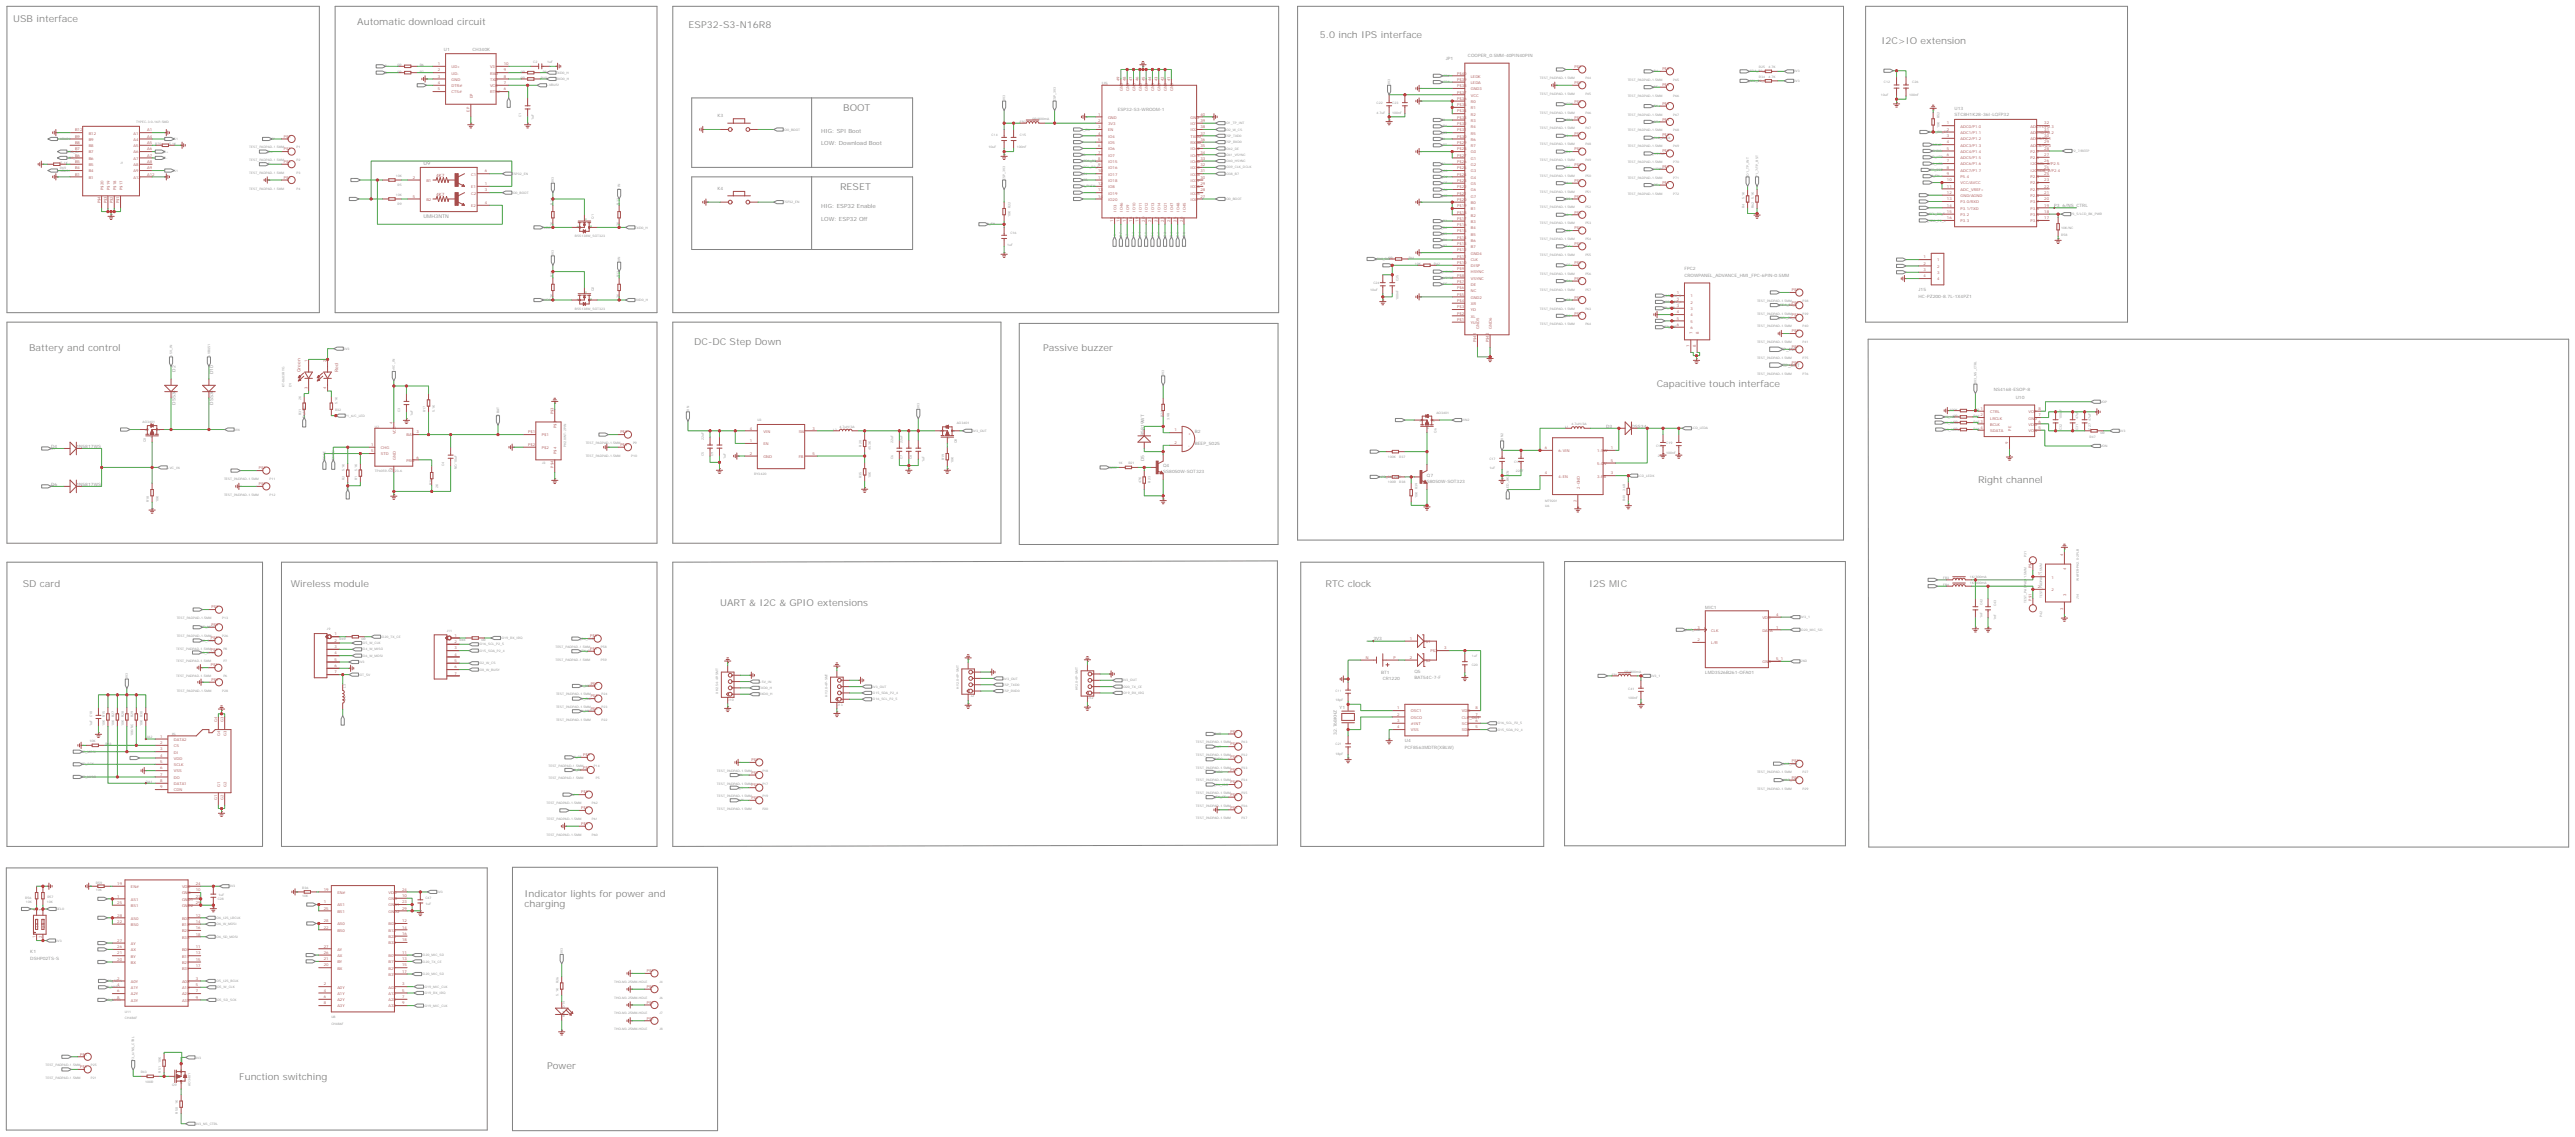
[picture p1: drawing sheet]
<svg xmlns="http://www.w3.org/2000/svg" width="1439mm" height="635mm" viewBox="0 0 1439 635" stroke-linecap="round" stroke-linejoin="round" font-family="sans-serif">
<defs><g id="words">
<g font-size="5.3" fill="#838383">
<text x="7" y="12">USB interface</text>
<text x="200" y="14">Automatic download circuit</text>
<text x="385" y="16">ESP32-S3-N16R8</text>
<text x="738" y="21">5.0 inch IPS interface</text>
<text x="1052" y="25">I2C&gt;IO extension</text>
<text x="471" y="62">BOOT</text>
<text x="470" y="106">RESET</text>
<text x="16" y="196">Battery and control</text>
<text x="388" y="193">DC-DC Step Down</text>
<text x="583" y="196">Passive buzzer</text>
<text x="926" y="216">Capacitive touch interface</text>
<text x="1106" y="270">Right channel</text>
<text x="13" y="328">SD card</text>
<text x="163" y="328">Wireless module</text>
<text x="741" y="328">RTC clock</text>
<text x="888" y="328">I2S MIC</text>
<text x="403" y="339">UART &amp; I2C &amp; GPIO extensions</text>
<text x="293" y="501">Indicator lights for power and</text>
<text x="293" y="506">charging</text>
<text x="306" y="597">Power</text>
<text x="134" y="603">Function switching</text>
</g>
<g font-size="3.2" fill="#838383">
<text x="459" y="74">HIG: SPI Boot</text>
<text x="459" y="81">LOW: Download Boot</text>
<text x="459" y="116">HIG: ESP32 Enable</text>
<text x="459" y="123">LOW: ESP32 Off</text>
</g>
<g font-size="2.8" fill="#838383">
<text x="237" y="92">U9</text>
<text x="237" y="122">UMH3NTN</text>
</g>
<g font-size="2.5" fill="#838383">
<text x="248" y="28">U1</text>
<text x="264" y="28">CH340K</text>
<text x="808" y="34">JP1</text>
<text x="821" y="32">COOPER_0.5MM-40PIN40PIN</text>
<text x="616" y="48">U5</text>
<text x="401" y="66">K3</text>
<text x="625" y="62">ESP32-S3-WROOM-1</text>
<text x="1093" y="65">STC8H1K28-36I-LQFP32</text>
<text x="1093" y="61">U13</text>
<text x="401" y="106">K4</text>
<text x="1148" y="116">P3_6/NS_CTRL</text>
<text x="942" y="155">CROWPANEL_ADVANCE_HMI_FPC-6PIN-0.5MM</text>
<text x="942" y="151">FPC2</text>
<text x="1072" y="166">HC-PZ200-8.7L-1X4PZ1</text>
<text x="1072" y="163">J15</text>
<text x="989" y="196">IO1_TP_INT</text>
<text x="98" y="208" transform="rotate(-90 98 208)">D2</text>
<text x="119" y="209" transform="rotate(-90 119 209)">D10</text>
<text x="989" y="205">P1_7/TP_RST</text>
<text x="1114" y="219">NS4168-ESOP-8</text>
<text x="98" y="226" transform="rotate(-90 98 226)">DSS34</text>
<text x="119" y="226" transform="rotate(-90 119 226)">DSS34</text>
<text x="1127" y="223">U10</text>
<text x="898" y="239">D3</text>
<text x="912" y="239">DSS34</text>
<text x="640" y="243" transform="rotate(-90 640 243)">B5819WT</text>
<text x="668" y="242">B2</text>
<text x="29" y="250">D4</text>
<text x="43" y="250">1N5817WS</text>
<text x="668" y="249">BEEP_5025</text>
<text x="640" y="258" transform="rotate(-90 640 258)">D5</text>
<text x="650" y="261">Q4</text>
<text x="650" y="264">SS8050W-SOT323</text>
<text x="796" y="270">SS8050W-SOT323</text>
<text x="798" y="266">Q7</text>
<text x="29" y="272">D6</text>
<text x="43" y="272">1N5817WS</text>
<text x="953" y="340">MIC1</text>
<text x="768" y="358">3V3</text>
<text x="772" y="376">BT1</text>
<text x="791" y="376">Q5</text>
<text x="953" y="376">LMD3526B261-OFA01</text>
<text x="773" y="380">CR1220</text>
<text x="791" y="379">BAT54C-7-F</text>
<text x="749" y="396">Y1</text>
<text x="96" y="411">J5</text>
<text x="747" y="410" transform="rotate(-90 747 410)">32.768KHZ</text>
<text x="785" y="418">PCF8563MDTR(XBLW)</text>
<text x="785" y="415">U4</text>
<text x="17" y="532">K1</text>
<text x="17" y="536">DSHP02TS-S</text>
</g>
<g font-size="2.5" fill="#a54b4b">
<text x="244" y="99">4K7</text>
<text x="244" y="109">4K7</text>
<text x="168" y="208" transform="rotate(-90 168 208)">Green</text>
<text x="189" y="208" transform="rotate(-90 189 208)">Red</text>
</g>
<g font-size="2.1" fill="#a54b4b">
<text x="245" y="36">1</text>
<text x="245" y="40">2</text>
<text x="252" y="38">UD+</text>
<text x="252" y="42">UD-</text>
<text x="274" y="42">RXD</text>
<text x="274" y="38">V3</text>
<text x="282" y="40">9</text>
<text x="282" y="36">10</text>
<text x="815" y="42">P$40</text>
<text x="880" y="38">P$1</text>
<text x="929" y="39">P$1</text>
<text x="245" y="43">3</text>
<text x="245" y="47">4</text>
<text x="252" y="45">GND</text>
<text x="274" y="45">TXD</text>
<text x="282" y="47">7</text>
<text x="282" y="43">8</text>
<text x="626" y="45" transform="rotate(-90 626 45)">49</text>
<text x="629" y="45" transform="rotate(-90 629 45)">48</text>
<text x="633" y="45" transform="rotate(-90 633 45)">47</text>
<text x="636" y="45" transform="rotate(-90 636 45)">46</text>
<text x="640" y="45" transform="rotate(-90 640 45)">45</text>
<text x="643" y="45" transform="rotate(-90 643 45)">44</text>
<text x="647" y="45" transform="rotate(-90 647 45)">43</text>
<text x="651" y="45" transform="rotate(-90 651 45)">42</text>
<text x="654" y="45" transform="rotate(-90 654 45)">41</text>
<text x="815" y="45">P$39</text>
<text x="822" y="47">LEDA</text>
<text x="822" y="43">LEDK</text>
<text x="880" y="47">P$1</text>
<text x="929" y="48">P$1</text>
<text x="245" y="50">5</text>
<text x="252" y="49">DTR#</text>
<text x="252" y="52">CTS#</text>
<text x="274" y="52">RTS#</text>
<text x="274" y="49">VCC</text>
<text x="282" y="50">6</text>
<text x="628" y="51" transform="rotate(-90 628 51)">GND</text>
<text x="631" y="51" transform="rotate(-90 631 51)">GND</text>
<text x="635" y="51" transform="rotate(-90 635 51)">GND</text>
<text x="638" y="51" transform="rotate(-90 638 51)">GND</text>
<text x="642" y="51" transform="rotate(-90 642 51)">GND</text>
<text x="645" y="51" transform="rotate(-90 645 51)">GND</text>
<text x="649" y="51" transform="rotate(-90 649 51)">GND</text>
<text x="652" y="51" transform="rotate(-90 652 51)">GND</text>
<text x="656" y="51" transform="rotate(-90 656 51)">GND</text>
<text x="815" y="49">P$38</text>
<text x="815" y="52">P$37</text>
<text x="822" y="50">GND3</text>
<text x="822" y="54">VCC</text>
<text x="264" y="55" transform="rotate(-90 264 55)">EP</text>
<text x="815" y="56">P$36</text>
<text x="815" y="59">P$35</text>
<text x="822" y="57">R0</text>
<text x="880" y="58">P$1</text>
<text x="929" y="59">P$1</text>
<text x="262" y="62" transform="rotate(-90 262 62)">EP</text>
<text x="614" y="65">1</text>
<text x="671" y="65">40</text>
<text x="815" y="63">P$34</text>
<text x="822" y="61">R1</text>
<text x="822" y="65">R2</text>
<text x="614" y="68">2</text>
<text x="614" y="72">3</text>
<text x="619" y="66">GND</text>
<text x="619" y="70">3V3</text>
<text x="665" y="70">IO1</text>
<text x="665" y="66">GND</text>
<text x="671" y="72">38</text>
<text x="671" y="68">39</text>
<text x="815" y="66">P$33</text>
<text x="815" y="70">P$32</text>
<text x="822" y="68">R3</text>
<text x="822" y="72">R4</text>
<text x="880" y="66">P$1</text>
<text x="929" y="67">P$1</text>
<text x="1088" y="70">1</text>
<text x="1096" y="71">ADC0/P1.0</text>
<text x="1135" y="71">ADC11/P0.3</text>
<text x="1143" y="70">32</text>
<text x="42" y="77">B9</text>
<text x="42" y="73">B12</text>
<text x="50" y="75">B12</text>
<text x="75" y="75">A1</text>
<text x="82" y="73">A1</text>
<text x="82" y="77">A4</text>
<text x="159" y="77">P$1</text>
<text x="614" y="75">4</text>
<text x="619" y="73">EN</text>
<text x="619" y="77">IO4</text>
<text x="665" y="77">TXD0</text>
<text x="665" y="73">IO2</text>
<text x="671" y="75">37</text>
<text x="815" y="73">P$31</text>
<text x="815" y="77">P$30</text>
<text x="822" y="75">R5</text>
<text x="880" y="75">P$1</text>
<text x="929" y="76">P$1</text>
<text x="1088" y="73">2</text>
<text x="1088" y="77">3</text>
<text x="1096" y="75">ADC1/P1.1</text>
<text x="1135" y="75">ADC10/P0.2</text>
<text x="1143" y="77">30</text>
<text x="1143" y="73">31</text>
<text x="42" y="84">B7</text>
<text x="42" y="80">B8</text>
<text x="50" y="82">B8</text>
<text x="50" y="79">B9</text>
<text x="75" y="79">A4</text>
<text x="75" y="82">A5</text>
<text x="82" y="80">A5</text>
<text x="82" y="84">A6</text>
<text x="159" y="84">P$1</text>
<text x="614" y="79">5</text>
<text x="614" y="82">6</text>
<text x="619" y="80">IO5</text>
<text x="619" y="84">IO6</text>
<text x="665" y="84">IO42</text>
<text x="665" y="80">RXD0</text>
<text x="671" y="82">35</text>
<text x="671" y="79">36</text>
<text x="815" y="84">P$28</text>
<text x="815" y="80">P$29</text>
<text x="822" y="79">R6</text>
<text x="822" y="82">R7</text>
<text x="880" y="84">P$1</text>
<text x="1088" y="80">4</text>
<text x="1088" y="84">5</text>
<text x="1096" y="78">ADC2/P1.2</text>
<text x="1096" y="82">ADC3/P1.3</text>
<text x="1135" y="82">ADC8/P0.0</text>
<text x="1135" y="78">ADC9/P0.1</text>
<text x="1143" y="84">28</text>
<text x="1143" y="80">29</text>
<text x="42" y="87">B6</text>
<text x="50" y="89">B6</text>
<text x="50" y="86">B7</text>
<text x="75" y="86">A6</text>
<text x="75" y="89">A7</text>
<text x="82" y="87">A7</text>
<text x="614" y="86">7</text>
<text x="614" y="89">8</text>
<text x="619" y="87">IO7</text>
<text x="665" y="87">IO41</text>
<text x="671" y="89">33</text>
<text x="671" y="86">34</text>
<text x="815" y="87">P$27</text>
<text x="822" y="86">G0</text>
<text x="822" y="89">G1</text>
<text x="929" y="85">P$1</text>
<text x="1088" y="87">6</text>
<text x="1096" y="85">ADC4/P1.4</text>
<text x="1096" y="89">ADC5/P1.5</text>
<text x="1135" y="89">P2.6</text>
<text x="1135" y="85">P2.7</text>
<text x="1143" y="87">27</text>
<text x="42" y="95">B4</text>
<text x="42" y="91">B5</text>
<text x="50" y="93">B5</text>
<text x="75" y="93">A8</text>
<text x="82" y="91">A8</text>
<text x="82" y="95">A9</text>
<text x="159" y="91">P$1</text>
<text x="614" y="93">9</text>
<text x="619" y="91">IO15</text>
<text x="619" y="95">IO16</text>
<text x="665" y="95">IO39</text>
<text x="665" y="91">IO40</text>
<text x="671" y="93">32</text>
<text x="815" y="91">P$26</text>
<text x="815" y="95">P$25</text>
<text x="822" y="93">G2</text>
<text x="880" y="93">P$1</text>
<text x="929" y="94">P$1</text>
<text x="1088" y="91">7</text>
<text x="1088" y="94">8</text>
<text x="1096" y="92">ADC6/P1.6</text>
<text x="1096" y="96">ADC7/P1.7</text>
<text x="1135" y="96">I2CSDA_2/P2.4</text>
<text x="1135" y="92">I2CSCL_2/P2.5</text>
<text x="1143" y="94">25</text>
<text x="1143" y="91">26</text>
<text x="42" y="98">B1</text>
<text x="50" y="100">B1</text>
<text x="50" y="96">B4</text>
<text x="75" y="96">A9</text>
<text x="75" y="100">A12</text>
<text x="82" y="98">A12</text>
<text x="159" y="100">P$1</text>
<text x="231" y="100">2</text>
<text x="238" y="102">B1</text>
<text x="263" y="98">C1</text>
<text x="271" y="96">6</text>
<text x="614" y="96">10</text>
<text x="614" y="100">11</text>
<text x="619" y="98">IO17</text>
<text x="619" y="102">IO18</text>
<text x="665" y="102">IO37</text>
<text x="665" y="98">IO38</text>
<text x="671" y="100">30</text>
<text x="671" y="96">31</text>
<text x="815" y="98">P$24</text>
<text x="815" y="102">P$23</text>
<text x="822" y="96">G3</text>
<text x="822" y="100">G4</text>
<text x="880" y="102">P$1</text>
<text x="1088" y="98">9</text>
<text x="1088" y="101">10</text>
<text x="1096" y="99">P5.4</text>
<text x="1135" y="99">P2.3</text>
<text x="1143" y="101">23</text>
<text x="1143" y="98">24</text>
<text x="58" y="106" transform="rotate(-90 58 106)">P$20</text>
<text x="61" y="106" transform="rotate(-90 61 106)">P$19</text>
<text x="65" y="106" transform="rotate(-90 65 106)">P$18</text>
<text x="68" y="106" transform="rotate(-90 68 106)">P$17</text>
<text x="263" y="105">E1</text>
<text x="271" y="107">3</text>
<text x="271" y="103">1</text>
<text x="614" y="103">12</text>
<text x="614" y="107">13</text>
<text x="619" y="105">IO8</text>
<text x="665" y="105">IO36</text>
<text x="671" y="107">28</text>
<text x="671" y="103">29</text>
<text x="815" y="105">P$22</text>
<text x="822" y="103">G5</text>
<text x="822" y="107">G6</text>
<text x="929" y="103">P$1</text>
<text x="1088" y="105">11</text>
<text x="1096" y="103">VCC/AVCC</text>
<text x="1096" y="107">ADC_VREF+</text>
<text x="1135" y="107">P2.1</text>
<text x="1135" y="103">P2.2</text>
<text x="1143" y="105">22</text>
<text x="56" y="114" transform="rotate(-90 56 114)">P$4</text>
<text x="60" y="114" transform="rotate(-90 60 114)">P$3</text>
<text x="63" y="114" transform="rotate(-90 63 114)">P$2</text>
<text x="67" y="114" transform="rotate(-90 67 114)">P$1</text>
<text x="231" y="110">5</text>
<text x="238" y="112">B2</text>
<text x="263" y="109">C2</text>
<text x="271" y="114">4</text>
<text x="614" y="110">14</text>
<text x="619" y="109">IO19</text>
<text x="619" y="112">IO20</text>
<text x="665" y="112">IO0</text>
<text x="665" y="109">IO35</text>
<text x="671" y="110">27</text>
<text x="815" y="112">P$20</text>
<text x="815" y="109">P$21</text>
<text x="822" y="114">B0</text>
<text x="822" y="110">G7</text>
<text x="880" y="110">P$1</text>
<text x="1088" y="108">12</text>
<text x="1088" y="112">13</text>
<text x="1096" y="110">GND/AGND</text>
<text x="1096" y="114">P3.0/RXD</text>
<text x="1135" y="114">P3.7</text>
<text x="1135" y="110">P2.0</text>
<text x="1143" y="112">20</text>
<text x="1143" y="108">21</text>
<text x="263" y="116">E2</text>
<text x="624" y="118" transform="rotate(-90 624 118)">IO3</text>
<text x="628" y="118" transform="rotate(-90 628 118)">IO46</text>
<text x="631" y="118" transform="rotate(-90 631 118)">IO9</text>
<text x="635" y="118" transform="rotate(-90 635 118)">IO10</text>
<text x="638" y="118" transform="rotate(-90 638 118)">IO11</text>
<text x="642" y="118" transform="rotate(-90 642 118)">IO12</text>
<text x="645" y="118" transform="rotate(-90 645 118)">IO13</text>
<text x="649" y="118" transform="rotate(-90 649 118)">IO14</text>
<text x="652" y="118" transform="rotate(-90 652 118)">IO21</text>
<text x="656" y="118" transform="rotate(-90 656 118)">IO47</text>
<text x="659" y="118" transform="rotate(-90 659 118)">IO48</text>
<text x="663" y="118" transform="rotate(-90 663 118)">IO45</text>
<text x="815" y="116">P$19</text>
<text x="815" y="119">P$18</text>
<text x="822" y="117">B1</text>
<text x="880" y="119">P$1</text>
<text x="1088" y="115">14</text>
<text x="1088" y="119">15</text>
<text x="1096" y="117">P3.1/TXD</text>
<text x="1135" y="117">P3.6</text>
<text x="1143" y="119">18</text>
<text x="1143" y="115">19</text>
<text x="622" y="124" transform="rotate(-90 622 124)">15</text>
<text x="626" y="124" transform="rotate(-90 626 124)">16</text>
<text x="629" y="124" transform="rotate(-90 629 124)">17</text>
<text x="633" y="124" transform="rotate(-90 633 124)">18</text>
<text x="636" y="124" transform="rotate(-90 636 124)">19</text>
<text x="640" y="124" transform="rotate(-90 640 124)">20</text>
<text x="643" y="124" transform="rotate(-90 643 124)">21</text>
<text x="647" y="124" transform="rotate(-90 647 124)">22</text>
<text x="651" y="124" transform="rotate(-90 651 124)">23</text>
<text x="654" y="124" transform="rotate(-90 654 124)">24</text>
<text x="658" y="124" transform="rotate(-90 658 124)">25</text>
<text x="661" y="124" transform="rotate(-90 661 124)">26</text>
<text x="815" y="123">P$17</text>
<text x="822" y="121">B2</text>
<text x="822" y="125">B3</text>
<text x="1088" y="122">16</text>
<text x="1096" y="121">P3.2</text>
<text x="1096" y="124">P3.3</text>
<text x="1135" y="124">P3.4</text>
<text x="1135" y="121">P3.5</text>
<text x="1143" y="122">17</text>
<text x="815" y="126">P$16</text>
<text x="815" y="130">P$15</text>
<text x="822" y="128">B4</text>
<text x="822" y="132">B5</text>
<text x="880" y="128">P$1</text>
<text x="815" y="133">P$14</text>
<text x="815" y="137">P$13</text>
<text x="822" y="135">B6</text>
<text x="880" y="137">P$1</text>
<text x="815" y="144">P$11</text>
<text x="815" y="140">P$12</text>
<text x="822" y="139">B7</text>
<text x="822" y="142">GND4</text>
<text x="815" y="147">P$10</text>
<text x="822" y="146">CLK</text>
<text x="822" y="149">DISP</text>
<text x="880" y="147">P$1</text>
<text x="1075" y="144">1</text>
<text x="1075" y="148">2</text>
<text x="1083" y="146">1</text>
<text x="1083" y="150">2</text>
<text x="815" y="151">P$9</text>
<text x="815" y="155">P$8</text>
<text x="822" y="153">HSYNC</text>
<text x="1075" y="151">3</text>
<text x="1075" y="155">4</text>
<text x="1083" y="153">3</text>
<text x="815" y="158">P$7</text>
<text x="815" y="162">P$6</text>
<text x="822" y="160">DE</text>
<text x="822" y="156">VSYNC</text>
<text x="880" y="156">P$1</text>
<text x="1083" y="157">4</text>
<text x="815" y="165">P$5</text>
<text x="822" y="167">GND2</text>
<text x="822" y="163">NC</text>
<text x="880" y="167">P$1</text>
<text x="937" y="164">1</text>
<text x="937" y="168">2</text>
<text x="945" y="166">1</text>
<text x="1002" y="163">P$1</text>
<text x="815" y="169">P$4</text>
<text x="815" y="172">P$3</text>
<text x="822" y="170">XR</text>
<text x="822" y="174">YD</text>
<text x="937" y="171">3</text>
<text x="945" y="170">2</text>
<text x="945" y="173">3</text>
<text x="1002" y="170">P$1</text>
<text x="815" y="176">P$2</text>
<text x="815" y="179">P$1</text>
<text x="822" y="177">XL</text>
<text x="880" y="176">P$1</text>
<text x="937" y="175">4</text>
<text x="937" y="179">5</text>
<text x="945" y="177">4</text>
<text x="1002" y="177">P$1</text>
<text x="822" y="181">YU</text>
<text x="827" y="184" transform="rotate(-90 827 184)">GND5</text>
<text x="834" y="184" transform="rotate(-90 834 184)">GND6</text>
<text x="937" y="182">6</text>
<text x="945" y="180">5</text>
<text x="945" y="184">6</text>
<text x="1002" y="186">P$1</text>
<text x="825" y="191" transform="rotate(-90 825 191)">P$41</text>
<text x="832" y="191" transform="rotate(-90 832 191)">P$42</text>
<text x="946" y="186" transform="rotate(-90 946 186)">7</text>
<text x="950" y="186" transform="rotate(-90 950 186)">8</text>
<text x="944" y="194" transform="rotate(-90 944 194)">7</text>
<text x="948" y="194" transform="rotate(-90 948 194)">8</text>
<text x="1002" y="194">P$1</text>
<text x="172" y="202" transform="rotate(-90 172 202)">1</text>
<text x="182" y="202" transform="rotate(-90 182 202)">2</text>
<text x="1002" y="203">P$1</text>
<text x="172" y="217" transform="rotate(-90 172 217)">3</text>
<text x="182" y="217" transform="rotate(-90 182 217)">4</text>
<text x="309" y="231" transform="rotate(-90 309 231)">P$3</text>
<text x="1107" y="229">1</text>
<text x="1107" y="233">2</text>
<text x="1112" y="231">CTRL</text>
<text x="1134" y="231">VOP</text>
<text x="1139" y="233">7</text>
<text x="1139" y="229">8</text>
<text x="219" y="237" transform="rotate(-90 219 237)">4</text>
<text x="311" y="239" transform="rotate(-90 311 239)">P$3</text>
<text x="419" y="240">4</text>
<text x="454" y="240">3</text>
<text x="1107" y="236">3</text>
<text x="1107" y="240">4</text>
<text x="1112" y="234">LRCLK</text>
<text x="1112" y="238">BCLK</text>
<text x="1134" y="238">VDD</text>
<text x="1134" y="234">GND</text>
<text x="1139" y="240">5</text>
<text x="1139" y="236">6</text>
<text x="221" y="243" transform="rotate(-90 221 243)">VCC</text>
<text x="227" y="244">BAT</text>
<text x="233" y="242">3</text>
<text x="295" y="242">P$1</text>
<text x="303" y="244">P$1</text>
<text x="347" y="242">P$1</text>
<text x="427" y="242">VIN</text>
<text x="446" y="242">SW</text>
<text x="656" y="241">1</text>
<text x="664" y="243">+</text>
<text x="1112" y="241">SDATA</text>
<text x="1124" y="240" transform="rotate(-90 1124 240)">PE</text>
<text x="1134" y="241">VON</text>
<text x="207" y="249">1</text>
<text x="213" y="251">CHG</text>
<text x="295" y="249">P$2</text>
<text x="303" y="251">P$2</text>
<text x="347" y="249">P$1</text>
<text x="419" y="247">1</text>
<text x="427" y="249">EN</text>
<text x="656" y="248">2</text>
<text x="864" y="251">6</text>
<text x="900" y="251">1</text>
<text x="1123" y="248" transform="rotate(-90 1123 248)">9</text>
<text x="207" y="253">5</text>
<text x="213" y="254">STD</text>
<text x="221" y="257" transform="rotate(-90 221 257)">GND</text>
<text x="227" y="258">PRO</text>
<text x="233" y="256">6</text>
<text x="311" y="253" transform="rotate(-90 311 253)">P$4</text>
<text x="419" y="254">2</text>
<text x="427" y="256">GND</text>
<text x="446" y="256">FB</text>
<text x="454" y="254">5</text>
<text x="871" y="253">6-VIN</text>
<text x="893" y="253">1-SW</text>
<text x="900" y="258">5</text>
<text x="145" y="262">P$1</text>
<text x="219" y="262" transform="rotate(-90 219 262)">2</text>
<text x="309" y="261" transform="rotate(-90 309 261)">P$4</text>
<text x="893" y="260">5-OV</text>
<text x="864" y="265">4</text>
<text x="871" y="267">4-EN</text>
<text x="893" y="267">3-FB</text>
<text x="900" y="265">3</text>
<text x="145" y="271">P$1</text>
<text x="883" y="273" transform="rotate(-90 883 273)">2-GND</text>
<text x="881" y="281" transform="rotate(-90 881 281)">2</text>
<text x="1153" y="311" transform="rotate(-90 1153 311)">4</text>
<text x="1136" y="317" transform="rotate(-90 1136 317)">P$1</text>
<text x="1139" y="321">1</text>
<text x="1147" y="323">1</text>
<text x="1155" y="318" transform="rotate(-90 1155 318)">4</text>
<text x="1139" y="328">2</text>
<text x="1136" y="335" transform="rotate(-90 1136 335)">P$1</text>
<text x="1147" y="330">2</text>
<text x="1155" y="333" transform="rotate(-90 1155 333)">3</text>
<text x="118" y="340">P$1</text>
<text x="1153" y="340" transform="rotate(-90 1153 340)">3</text>
<text x="985" y="346">VDD</text>
<text x="993" y="344">4</text>
<text x="118" y="350">P$1</text>
<text x="949" y="351">3</text>
<text x="957" y="353">CLK</text>
<text x="985" y="353">DATA</text>
<text x="993" y="351">1</text>
<text x="118" y="357">P$1</text>
<text x="187" y="355">1</text>
<text x="187" y="358">2</text>
<text x="254" y="356">1</text>
<text x="254" y="359">2</text>
<text x="330" y="356">P$1</text>
<text x="788" y="357">1</text>
<text x="796" y="359">P$1</text>
<text x="949" y="358">2</text>
<text x="957" y="360">L/R</text>
<text x="118" y="364">P$1</text>
<text x="187" y="362">3</text>
<text x="187" y="365">4</text>
<text x="254" y="363">3</text>
<text x="330" y="363">P$1</text>
<text x="800" y="364">P$3</text>
<text x="807" y="363">3</text>
<text x="187" y="369">5</text>
<text x="254" y="366">4</text>
<text x="254" y="370">5</text>
<text x="763" y="368">N</text>
<text x="779" y="368">P</text>
<text x="788" y="368">2</text>
<text x="796" y="370">P$2</text>
<text x="985" y="370">GND</text>
<text x="993" y="369">5_1</text>
<text x="118" y="372">P$1</text>
<text x="187" y="373">6</text>
<text x="187" y="376">7</text>
<text x="254" y="373">6</text>
<text x="254" y="377">7</text>
<text x="118" y="380">P$1</text>
<text x="330" y="382">P$1</text>
<text x="330" y="389">P$1</text>
<text x="330" y="397">P$1</text>
<text x="781" y="396">1</text>
<text x="781" y="400">2</text>
<text x="789" y="398">OSC1</text>
<text x="789" y="401">OSCO</text>
<text x="817" y="401">CLK_OUT</text>
<text x="817" y="398">VDD</text>
<text x="825" y="400">7</text>
<text x="825" y="396">8</text>
<text x="121" y="403" transform="rotate(-90 121 403)">G4</text>
<text x="125" y="403" transform="rotate(-90 125 403)">G3</text>
<text x="781" y="403">3</text>
<text x="781" y="407">4</text>
<text x="789" y="405">#INT</text>
<text x="817" y="405">SCL</text>
<text x="825" y="407">5</text>
<text x="825" y="403">6</text>
<text x="90" y="412">1</text>
<text x="97" y="414">DATA2</text>
<text x="123" y="411" transform="rotate(-90 123 411)">G4</text>
<text x="127" y="411" transform="rotate(-90 127 411)">G3</text>
<text x="688" y="409">P$1</text>
<text x="789" y="408">VSS</text>
<text x="817" y="408">SDA</text>
<text x="90" y="416">2</text>
<text x="90" y="419">3</text>
<text x="97" y="417">CS</text>
<text x="688" y="416">P$1</text>
<text x="90" y="423">4</text>
<text x="97" y="421">DI</text>
<text x="97" y="424">VDD</text>
<text x="326" y="422">P$1</text>
<text x="420" y="425">P$1</text>
<text x="688" y="423">P$1</text>
<text x="1002" y="426">P$1</text>
<text x="90" y="426">5</text>
<text x="90" y="430">6</text>
<text x="97" y="428">SCLK</text>
<text x="97" y="431">VSS</text>
<text x="326" y="429">P$1</text>
<text x="688" y="430">P$1</text>
<text x="90" y="433">7</text>
<text x="90" y="437">8</text>
<text x="97" y="435">DO</text>
<text x="420" y="432">P$1</text>
<text x="688" y="437">P$1</text>
<text x="1002" y="435">P$1</text>
<text x="90" y="440">9</text>
<text x="97" y="438">DATA1</text>
<text x="97" y="442">CDN</text>
<text x="123" y="439" transform="rotate(-90 123 439)">G1</text>
<text x="127" y="439" transform="rotate(-90 127 439)">G2</text>
<text x="325" y="443">P$1</text>
<text x="420" y="439">P$1</text>
<text x="121" y="447" transform="rotate(-90 121 447)">G1</text>
<text x="125" y="447" transform="rotate(-90 125 447)">G2</text>
<text x="420" y="446">P$1</text>
<text x="688" y="445">P$1</text>
<text x="325" y="452">P$1</text>
<text x="688" y="452">P$1</text>
<text x="325" y="461">P$1</text>
<text x="66" y="494">19</text>
<text x="73" y="496">EN#</text>
<text x="102" y="496">VDD</text>
<text x="109" y="498">10</text>
<text x="109" y="494">24</text>
<text x="181" y="497">19</text>
<text x="225" y="497">24</text>
<text x="66" y="501">1</text>
<text x="73" y="503">AS1</text>
<text x="102" y="500">GND</text>
<text x="102" y="503">GND1</text>
<text x="109" y="501">23</text>
<text x="189" y="499">EN#</text>
<text x="217" y="503">GND</text>
<text x="217" y="499">VDD</text>
<text x="225" y="501">10</text>
<text x="20" y="509" transform="rotate(-90 20 509)">4</text>
<text x="23" y="509" transform="rotate(-90 23 509)">3</text>
<text x="66" y="505">25</text>
<text x="73" y="507">BS1</text>
<text x="102" y="507">GND2</text>
<text x="109" y="505">29</text>
<text x="181" y="504">1</text>
<text x="181" y="508">25</text>
<text x="189" y="506">AS1</text>
<text x="189" y="510">BS1</text>
<text x="217" y="506">GND1</text>
<text x="217" y="510">GND2</text>
<text x="225" y="504">23</text>
<text x="225" y="508">29</text>
<text x="22" y="515" transform="rotate(-90 22 515)">4</text>
<text x="25" y="515" transform="rotate(-90 25 515)">3</text>
<text x="66" y="515">22</text>
<text x="66" y="512">28</text>
<text x="73" y="514">AS0</text>
<text x="102" y="514">B0X</text>
<text x="109" y="512">12</text>
<text x="109" y="515">14</text>
<text x="181" y="515">28</text>
<text x="225" y="515">12</text>
<text x="22" y="518" transform="rotate(-90 22 518)">1</text>
<text x="25" y="518" transform="rotate(-90 25 518)">2</text>
<text x="73" y="517">BS0</text>
<text x="102" y="517">B1X</text>
<text x="102" y="521">B2X</text>
<text x="109" y="519">16</text>
<text x="181" y="519">22</text>
<text x="189" y="520">BS0</text>
<text x="189" y="517">AS0</text>
<text x="217" y="517">B0X</text>
<text x="217" y="520">B1X</text>
<text x="225" y="519">14</text>
<text x="20" y="524" transform="rotate(-90 20 524)">1</text>
<text x="23" y="524" transform="rotate(-90 23 524)">2</text>
<text x="66" y="526">27</text>
<text x="73" y="528">AY</text>
<text x="102" y="524">B3X</text>
<text x="109" y="522">18</text>
<text x="217" y="524">B2X</text>
<text x="217" y="527">B3X</text>
<text x="225" y="522">16</text>
<text x="225" y="526">18</text>
<text x="66" y="533">21</text>
<text x="66" y="530">26</text>
<text x="73" y="531">AX</text>
<text x="102" y="531">B0Y</text>
<text x="109" y="530">11</text>
<text x="109" y="533">13</text>
<text x="181" y="533">26</text>
<text x="181" y="529">27</text>
<text x="189" y="531">AY</text>
<text x="225" y="533">11</text>
<text x="66" y="537">20</text>
<text x="73" y="538">BX</text>
<text x="73" y="535">BY</text>
<text x="102" y="535">B1Y</text>
<text x="102" y="538">B2Y</text>
<text x="109" y="537">15</text>
<text x="181" y="540">20</text>
<text x="181" y="536">21</text>
<text x="189" y="538">BY</text>
<text x="189" y="534">AX</text>
<text x="217" y="534">B0Y</text>
<text x="217" y="538">B1Y</text>
<text x="225" y="536">13</text>
<text x="225" y="540">15</text>
<text x="102" y="542">B3Y</text>
<text x="109" y="540">17</text>
<text x="189" y="541">BX</text>
<text x="217" y="541">B2Y</text>
<text x="217" y="545">B3Y</text>
<text x="225" y="543">17</text>
<text x="362" y="543">P$1</text>
<text x="66" y="547">2</text>
<text x="66" y="551">4</text>
<text x="73" y="549">A0Y</text>
<text x="102" y="549">A0X</text>
<text x="109" y="547">3</text>
<text x="109" y="551">5</text>
<text x="181" y="550">2</text>
<text x="225" y="550">3</text>
<text x="362" y="552">P$1</text>
<text x="66" y="554">6</text>
<text x="66" y="558">8</text>
<text x="73" y="552">A1Y</text>
<text x="73" y="556">A2Y</text>
<text x="102" y="552">A1X</text>
<text x="102" y="556">A2X</text>
<text x="109" y="554">7</text>
<text x="109" y="558">9</text>
<text x="181" y="554">4</text>
<text x="181" y="557">6</text>
<text x="189" y="552">A0Y</text>
<text x="189" y="556">A1Y</text>
<text x="217" y="552">A0X</text>
<text x="217" y="556">A1X</text>
<text x="225" y="554">5</text>
<text x="225" y="557">7</text>
<text x="73" y="559">A3Y</text>
<text x="102" y="559">A3X</text>
<text x="181" y="561">8</text>
<text x="189" y="559">A2Y</text>
<text x="189" y="563">A3Y</text>
<text x="217" y="559">A2X</text>
<text x="217" y="563">A3X</text>
<text x="225" y="561">9</text>
<text x="362" y="561">P$1</text>
<text x="362" y="569">P$1</text>
<text x="45" y="590">P$1</text>
<text x="45" y="597">P$1</text>
</g>
<g font-size="1.8" fill="#838383">
<text x="298" y="35">C2</text>
<text x="306" y="35">1uF</text>
<text x="210" y="38">USB_D+</text>
<text x="210" y="41">USB_D-</text>
<text x="222" y="37">0R</text>
<text x="222" y="41">0R</text>
<text x="235" y="37">R6</text>
<text x="235" y="41">R7</text>
<text x="291" y="41">0R</text>
<text x="303" y="41">R8</text>
<text x="311" y="41">TXD0_H</text>
<text x="870" y="39">3V3</text>
<text x="919" y="40">IO47_B4</text>
<text x="973" y="40">IO15_SDA_P2_4</text>
<text x="983" y="38">R25</text>
<text x="988" y="38">4.7K</text>
<text x="1003" y="40">3V3</text>
<text x="1053" y="40">3V3</text>
<text x="291" y="44">0R</text>
<text x="302" y="44">R10</text>
<text x="311" y="45">RXD0_H</text>
<text x="777" y="48" transform="rotate(-90 777 48)">3V3</text>
<text x="801" y="46">LCD_LEDA</text>
<text x="801" y="43">LCD_LEDK</text>
<text x="861" y="44">TEST_PADPAD-1.5MM</text>
<text x="886" y="44">P44</text>
<text x="910" y="45">TEST_PADPAD-1.5MM</text>
<text x="935" y="45">P65</text>
<text x="973" y="46">IO16_SCL_P2_5</text>
<text x="983" y="43">R34</text>
<text x="988" y="43">4.7K</text>
<text x="1003" y="46">3V3</text>
<text x="1053" y="47">C12</text>
<text x="1069" y="47">C26</text>
<text x="233" y="48">DTR</text>
<text x="306" y="48">+VBUS1</text>
<text x="861" y="53">TEST_PADPAD-1.5MM</text>
<text x="886" y="53">P45</text>
<text x="910" y="54">TEST_PADPAD-1.5MM</text>
<text x="919" y="49">IO48_B5</text>
<text x="935" y="54">P66</text>
<text x="1051" y="54">10uF</text>
<text x="1067" y="54">100nF</text>
<text x="285" y="60" transform="rotate(-90 285 60)">RTS</text>
<text x="562" y="56" transform="rotate(-90 562 56)">3V3</text>
<text x="590" y="56" transform="rotate(-90 590 56)">ESP_3V3</text>
<text x="769" y="58">C22</text>
<text x="778" y="58">C23</text>
<text x="870" y="59">LCD_LEDK</text>
<text x="919" y="60">IO45_B6</text>
<text x="769" y="63">4.7uF</text>
<text x="778" y="63">100nF</text>
<text x="861" y="63">TEST_PADPAD-1.5MM</text>
<text x="886" y="63">P46</text>
<text x="910" y="65">TEST_PADPAD-1.5MM</text>
<text x="935" y="65">P67</text>
<text x="1084" y="66" transform="rotate(-90 1084 66)">R52</text>
<text x="76" y="69">TYPEC-3.0-16P-SMD</text>
<text x="298" y="67" transform="rotate(-90 298 67)">1uF</text>
<text x="570" y="69">FB2</text>
<text x="577" y="67">0R/800mA</text>
<text x="685" y="69">IO1_TP_INT</text>
<text x="801" y="68">IO7_R3</text>
<text x="801" y="71">IO17_R4</text>
<text x="870" y="68">LCD_LEDA</text>
<text x="919" y="69">IO38_B7</text>
<text x="1084" y="71" transform="rotate(-90 1084 71)">10K</text>
<text x="438" y="73">IO0_BOOT</text>
<text x="554" y="76">C14</text>
<text x="570" y="76">C15</text>
<text x="600" y="76">IO4</text>
<text x="600" y="73">ESP32_EN</text>
<text x="685" y="76">ESP_TXD0</text>
<text x="685" y="73">IO2_W_CS</text>
<text x="801" y="75">IO18_R5</text>
<text x="861" y="72">TEST_PADPAD-1.5MM</text>
<text x="870" y="76">IO7_R3</text>
<text x="886" y="72">P47</text>
<text x="910" y="73">TEST_PADPAD-1.5MM</text>
<text x="919" y="78">IO39_CLK_DCLK</text>
<text x="935" y="73">P68</text>
<text x="1073" y="74">P1_1/LED_BK_EN</text>
<text x="32" y="78">+VBUS1</text>
<text x="87" y="81">R70</text>
<text x="92" y="78">+VBUS1</text>
<text x="95" y="81">5.1K</text>
<text x="139" y="83">TEST_PADPAD-1.5MM</text>
<text x="147" y="78">+VBUS1</text>
<text x="166" y="83">P1</text>
<text x="552" y="83">10uF</text>
<text x="568" y="83">100nF</text>
<text x="600" y="80">IO5</text>
<text x="600" y="84">IO6</text>
<text x="685" y="80">ESP_RXD0</text>
<text x="685" y="84">IO42_DE</text>
<text x="801" y="78">IO3_R6</text>
<text x="801" y="82">IO46_R7</text>
<text x="861" y="81">TEST_PADPAD-1.5MM</text>
<text x="886" y="81">P48</text>
<text x="910" y="82">TEST_PADPAD-1.5MM</text>
<text x="935" y="82">P69</text>
<text x="1075" y="81">P1_3/DONE</text>
<text x="37" y="89">USB_D+</text>
<text x="37" y="85">USB_D-</text>
<text x="87" y="85">USB_D+</text>
<text x="87" y="89">USB_D-</text>
<text x="139" y="90">TEST_PADPAD-1.5MM</text>
<text x="145" y="85">USB_D+</text>
<text x="166" y="90">P2</text>
<text x="600" y="87">IO7_R3</text>
<text x="685" y="87">IO41_VSYNC</text>
<text x="861" y="90">TEST_PADPAD-1.5MM</text>
<text x="870" y="85">IO17_R4</text>
<text x="886" y="90">P49</text>
<text x="919" y="86">IO40_HSYNC</text>
<text x="1075" y="88">P1_5/D_LED</text>
<text x="1075" y="85">P1_4/CHRG</text>
<text x="1158" y="85">P2_7/BEEP</text>
<text x="32" y="96">+VBUS1</text>
<text x="34" y="94">R69</text>
<text x="34" y="91">5.1K</text>
<text x="92" y="96">+VBUS1</text>
<text x="145" y="92">USB_D-</text>
<text x="600" y="91">IO15_SDA_P2_4</text>
<text x="600" y="94">IO16_SCL_P2_5</text>
<text x="685" y="94">IO39_CLK_DCLK</text>
<text x="685" y="91">IO40_HSYNC</text>
<text x="801" y="92">IO9_G2</text>
<text x="801" y="96">IO10_G3</text>
<text x="870" y="94">IO18_R5</text>
<text x="910" y="91">TEST_PADPAD-1.5MM</text>
<text x="919" y="95">IO41_VSYNC</text>
<text x="1074" y="96">P1_7/TP_RST</text>
<text x="1075" y="92">P1_6/C_LED</text>
<text x="139" y="97">TEST_PADPAD-1.5MM</text>
<text x="166" y="97">P3</text>
<text x="196" y="101">DTR</text>
<text x="221" y="99">10K</text>
<text x="286" y="98">ESP32_EN</text>
<text x="562" y="101" transform="rotate(-90 562 101)">ESP_3V3</text>
<text x="600" y="98">IO17_R4</text>
<text x="600" y="101">IO18_R5</text>
<text x="685" y="98">IO38_B7</text>
<text x="801" y="99">IO11_G4</text>
<text x="861" y="99">TEST_PADPAD-1.5MM</text>
<text x="886" y="99">P50</text>
<text x="910" y="100">TEST_PADPAD-1.5MM</text>
<text x="977" y="99" transform="rotate(-90 977 99)">IO1_TP_INT</text>
<text x="983" y="99" transform="rotate(-90 983 99)">P1_7/TP_RST</text>
<text x="1075" y="99">ESP32_EN</text>
<text x="139" y="106">TEST_PADPAD-1.5MM</text>
<text x="166" y="106">P4</text>
<text x="222" y="104">R5</text>
<text x="310" y="102" transform="rotate(-90 310 102)">3V3</text>
<text x="347" y="106" transform="rotate(-90 347 106)">VIN</text>
<text x="600" y="105">IO8_W_BUSY</text>
<text x="801" y="103">IO12_G5</text>
<text x="801" y="106">IO13_G6</text>
<text x="861" y="108">TEST_PADPAD-1.5MM</text>
<text x="870" y="103">IO3_R6</text>
<text x="886" y="108">P51</text>
<text x="919" y="104">IO42_DE</text>
<text x="1075" y="103">3V3</text>
<text x="195" y="112">RTS</text>
<text x="221" y="109">10K</text>
<text x="286" y="108">IO0_BOOT</text>
<text x="438" y="114">ESP32_EN</text>
<text x="600" y="108">IO19</text>
<text x="600" y="112">IO20</text>
<text x="685" y="112">IO0_BOOT</text>
<text x="801" y="110">IO14_G7</text>
<text x="870" y="112">IO46_R7</text>
<text x="910" y="109">TEST_PADPAD-1.5MM</text>
<text x="935" y="109">P72</text>
<text x="975" y="111" transform="rotate(-90 975 111)">5.1K</text>
<text x="980" y="111" transform="rotate(-90 980 111)">5.1K</text>
<text x="1073" y="110">GND</text>
<text x="1073" y="113">RXD</text>
<text x="222" y="115">R9</text>
<text x="309" y="114" transform="rotate(-90 309 114)">R14</text>
<text x="346" y="114" transform="rotate(-90 346 114)">R13</text>
<text x="565" y="116" transform="rotate(-90 565 116)">R22</text>
<text x="861" y="116">TEST_PADPAD-1.5MM</text>
<text x="886" y="116">P52</text>
<text x="975" y="116" transform="rotate(-90 975 116)">R4</text>
<text x="980" y="116" transform="rotate(-90 980 116)">R62</text>
<text x="1073" y="117">TXD</text>
<text x="547" y="126">ESP32_EN</text>
<text x="565" y="121" transform="rotate(-90 565 121)">10K</text>
<text x="801" y="124">IO21_B3</text>
<text x="861" y="125">TEST_PADPAD-1.5MM</text>
<text x="870" y="121">IO9_G2</text>
<text x="886" y="125">P53</text>
<text x="1073" y="124">IO15_SDA_P2_4</text>
<text x="1073" y="120">IO16_SCL_P2_5</text>
<text x="1157" y="120">P3_5/LCD_BK_PWR</text>
<text x="298" y="128">ESP_TXD0</text>
<text x="309" y="128" transform="rotate(-90 309 128)">4.7K</text>
<text x="346" y="128" transform="rotate(-90 346 128)">4.7K</text>
<text x="355" y="128">TXD0_H</text>
<text x="565" y="131">C16</text>
<text x="801" y="128">IO47_B4</text>
<text x="801" y="131">IO48_B5</text>
<text x="870" y="129">IO10_G3</text>
<text x="1152" y="128">10K/NC</text>
<text x="1152" y="132">R58</text>
<text x="321" y="132">BSS138W_SOT323</text>
<text x="563" y="138">1uF</text>
<text x="624" y="138" transform="rotate(-90 624 138)">IO3_R6</text>
<text x="627" y="138" transform="rotate(-90 627 138)">IO46_R7</text>
<text x="631" y="138" transform="rotate(-90 631 138)">IO9_G2</text>
<text x="634" y="138" transform="rotate(-90 634 138)">IO10_G3</text>
<text x="638" y="138" transform="rotate(-90 638 138)">IO11_G4</text>
<text x="641" y="138" transform="rotate(-90 641 138)">IO12_G5</text>
<text x="645" y="138" transform="rotate(-90 645 138)">IO13_G6</text>
<text x="648" y="138" transform="rotate(-90 648 138)">IO14_G7</text>
<text x="652" y="138" transform="rotate(-90 652 138)">IO21_B3</text>
<text x="655" y="138" transform="rotate(-90 655 138)">IO47_B4</text>
<text x="659" y="138" transform="rotate(-90 659 138)">IO48_B5</text>
<text x="662" y="138" transform="rotate(-90 662 138)">IO45_B6</text>
<text x="801" y="135">IO45_B6</text>
<text x="861" y="134">TEST_PADPAD-1.5MM</text>
<text x="886" y="134">P54</text>
<text x="310" y="143" transform="rotate(-90 310 143)">3V3</text>
<text x="801" y="138">IO38_B7</text>
<text x="861" y="143">TEST_PADPAD-1.5MM</text>
<text x="870" y="138">IO11_G4</text>
<text x="886" y="143">P55</text>
<text x="347" y="146" transform="rotate(-90 347 146)">VIN</text>
<text x="764" y="145">IO39_CLK_DCLK</text>
<text x="773" y="149">3V3</text>
<text x="776" y="145">0R</text>
<text x="787" y="145">R41</text>
<text x="791" y="148">10K</text>
<text x="802" y="148">R42</text>
<text x="870" y="149">IO12_G5</text>
<text x="1060" y="146">TXD</text>
<text x="1060" y="149">RXD</text>
<text x="309" y="155" transform="rotate(-90 309 155)">R11</text>
<text x="346" y="155" transform="rotate(-90 346 155)">R12</text>
<text x="801" y="152">IO40_HSYNC</text>
<text x="801" y="156">IO41_VSYNC</text>
<text x="861" y="153">TEST_PADPAD-1.5MM</text>
<text x="886" y="153">P56</text>
<text x="1060" y="153">VIN</text>
<text x="768" y="159">C24</text>
<text x="801" y="159">IO42_DE</text>
<text x="870" y="158">IO13_G6</text>
<text x="332" y="163" transform="rotate(-90 332 163)">Q2</text>
<text x="766" y="162">10uF</text>
<text x="782" y="168" transform="rotate(-90 782 168)">100nF</text>
<text x="861" y="162">TEST_PADPAD-1.5MM</text>
<text x="886" y="162">P57</text>
<text x="925" y="166">IO16_SCL_P2_5</text>
<text x="990" y="164">3V3</text>
<text x="298" y="168">ESP_RXD0</text>
<text x="309" y="168" transform="rotate(-90 309 168)">4.7K</text>
<text x="321" y="173">BSS138W_SOT323</text>
<text x="346" y="168" transform="rotate(-90 346 168)">4.7K</text>
<text x="355" y="168">RXD0_H</text>
<text x="861" y="173">TEST_PADPAD-1.5MM</text>
<text x="870" y="168">IO14_G7</text>
<text x="886" y="173">P63</text>
<text x="925" y="173">IO1_TP_INT</text>
<text x="925" y="169">IO15_SDA_P2_4</text>
<text x="982" y="169">TEST_PADPAD-1.5MM</text>
<text x="990" y="171">IO15_SDA_P2_4</text>
<text x="1008" y="169">P38</text>
<text x="870" y="177">IO21_B3</text>
<text x="925" y="180">3V3</text>
<text x="982" y="176">TEST_PADPAD-1.5MM</text>
<text x="990" y="178">IO16_SCL_P2_5</text>
<text x="1008" y="176">P39</text>
<text x="861" y="182">TEST_PADPAD-1.5MM</text>
<text x="886" y="182">P64</text>
<text x="925" y="183">P1_7/TP_RST</text>
<text x="982" y="183">TEST_PADPAD-1.5MM</text>
<text x="1008" y="183">P40</text>
<text x="982" y="192">TEST_PADPAD-1.5MM</text>
<text x="1008" y="192">P41</text>
<text x="192" y="195">3V3</text>
<text x="96" y="199" transform="rotate(-90 96 199)">+5V_IN</text>
<text x="117" y="199" transform="rotate(-90 117 199)">+VBUS1</text>
<text x="982" y="200">TEST_PADPAD-1.5MM</text>
<text x="221" y="207" transform="rotate(-90 221 207)">+VC_IN</text>
<text x="651" y="210" transform="rotate(-90 651 210)">3V3</text>
<text x="982" y="209">TEST_PADPAD-1.5MM</text>
<text x="1008" y="209">P76</text>
<text x="1105" y="214" transform="rotate(-90 1105 214)">3V3_NS_CTRL</text>
<text x="159" y="216" transform="rotate(-90 159 216)">KT-0603RYG</text>
<text x="168" y="224" transform="rotate(-90 168 224)">2K</text>
<text x="189" y="226" transform="rotate(-90 189 226)">5.1K</text>
<text x="1174" y="225">VOP</text>
<text x="168" y="232" transform="rotate(-90 168 232)">R31</text>
<text x="187" y="229">R32</text>
<text x="193" y="233">P1_6/C_LED</text>
<text x="231" y="232" transform="rotate(-90 231 232)">1uF</text>
<text x="238" y="230" transform="rotate(-90 238 230)">R17</text>
<text x="243" y="230" transform="rotate(-90 243 230)">5.1K</text>
<text x="279" y="232" transform="rotate(-90 279 232)">VBAT</text>
<text x="385" y="230" transform="rotate(-90 385 230)">VIN</text>
<text x="514" y="229" transform="rotate(-90 514 229)">3V3</text>
<text x="650" y="233" transform="rotate(-90 650 233)">R24</text>
<text x="803" y="231">AO3401</text>
<text x="1082" y="233">IO6_I2S_LRCLK</text>
<text x="1090" y="229">100K</text>
<text x="1092" y="233">0R</text>
<text x="1103" y="233">R44</text>
<text x="1104" y="229">R3</text>
<text x="80" y="236">AO3401</text>
<text x="171" y="238" transform="rotate(-90 171 238)">P1_5/D_LED</text>
<text x="210" y="239">U2</text>
<text x="423" y="235">U3</text>
<text x="469" y="239">4.7uH/3A</text>
<text x="535" y="237">AO3401</text>
<text x="654" y="235" transform="rotate(-90 654 235)">3.9R</text>
<text x="780" y="235">VIN</text>
<text x="817" y="235">VIN2</text>
<text x="875" y="239">L1</text>
<text x="878" y="237">4.7uH/3A</text>
<text x="945" y="240">LCD_LEDA</text>
<text x="1082" y="237">IO5_I2S_BCLK</text>
<text x="1092" y="236">0R</text>
<text x="1092" y="240">0R</text>
<text x="1103" y="236">R45</text>
<text x="1103" y="240">R46</text>
<text x="1153" y="234" transform="rotate(-90 1153 234)">100nF</text>
<text x="1162" y="234" transform="rotate(-90 1162 234)">47uF</text>
<text x="1169" y="240" transform="rotate(-90 1169 240)">C27</text>
<text x="1169" y="235" transform="rotate(-90 1169 235)">47uF</text>
<text x="67" y="241">VBAT</text>
<text x="131" y="241">VIN</text>
<text x="335" y="243">VBAT</text>
<text x="393" y="246" transform="rotate(-90 393 246)">22uF</text>
<text x="466" y="241">L2</text>
<text x="543" y="241">3V3_OUT</text>
<text x="803" y="242" transform="rotate(-90 803 242)">Q6</text>
<text x="1082" y="241">IO4_I2S_SDIN</text>
<text x="1153" y="240" transform="rotate(-90 1153 240)">C32</text>
<text x="1162" y="240" transform="rotate(-90 1162 240)">C31</text>
<text x="1168" y="245">R47</text>
<text x="1174" y="242">0R</text>
<text x="1185" y="241">3V3</text>
<text x="23" y="251">+VBUS1</text>
<text x="81" y="247" transform="rotate(-90 81 247)">Q3</text>
<text x="316" y="250" transform="rotate(-90 316 250)">PH2.0WT-2PIN</text>
<text x="327" y="248">TEST_PADPAD-1.5MM</text>
<text x="354" y="248">P9</text>
<text x="482" y="249" transform="rotate(-90 482 249)">R20</text>
<text x="487" y="251" transform="rotate(-90 487 251)">45.3K</text>
<text x="499" y="248" transform="rotate(-90 499 248)">22uF</text>
<text x="504" y="248" transform="rotate(-90 504 248)">22uF</text>
<text x="535" y="248" transform="rotate(-90 535 248)">Q8</text>
<text x="840" y="246" transform="rotate(-90 840 246)">VIN2</text>
<text x="926" y="250">C18</text>
<text x="931" y="248">C19</text>
<text x="1174" y="250">VON</text>
<text x="327" y="255">TEST_PADPAD-1.5MM</text>
<text x="399" y="255" transform="rotate(-90 399 255)">C9</text>
<text x="406" y="256" transform="rotate(-90 406 256)">1uF</text>
<text x="504" y="256" transform="rotate(-90 504 256)">C7</text>
<text x="510" y="256" transform="rotate(-90 510 256)">C8</text>
<text x="528" y="257" transform="rotate(-90 528 257)">R19</text>
<text x="766" y="253">VIN</text>
<text x="776" y="256">100K</text>
<text x="782" y="256">R37</text>
<text x="833" y="257">C17</text>
<text x="927" y="255">22uF</text>
<text x="931" y="253">100nF</text>
<text x="93" y="262">+VC_IN</text>
<text x="129" y="263">VIN</text>
<text x="182" y="262" transform="rotate(-90 182 262)">P1_3/DONE</text>
<text x="187" y="262" transform="rotate(-90 187 262)">P1_4/CHRG</text>
<text x="193" y="263" transform="rotate(-90 193 263)">5.1K</text>
<text x="200" y="263" transform="rotate(-90 200 263)">5.1K</text>
<text x="210" y="264">TP4059-SOT23-6</text>
<text x="248" y="260" transform="rotate(-90 248 260)">C4</text>
<text x="255" y="262" transform="rotate(-90 255 262)">NC/10uF</text>
<text x="303" y="259">J3</text>
<text x="517" y="258" transform="rotate(-90 517 258)">1uF</text>
<text x="533" y="259" transform="rotate(-90 533 259)">10K</text>
<text x="615" y="262">P2_7/BEEP</text>
<text x="625" y="259">1K</text>
<text x="631" y="259">R21</text>
<text x="833" y="262">1uF</text>
<text x="846" y="259">C13</text>
<text x="847" y="264">22uF</text>
<text x="125" y="268">TEST_PADPAD-1.5MM</text>
<text x="151" y="268">P11</text>
<text x="193" y="268" transform="rotate(-90 193 268)">R2</text>
<text x="200" y="268" transform="rotate(-90 200 268)">R1</text>
<text x="422" y="265">RY3420</text>
<text x="482" y="267" transform="rotate(-90 482 267)">R35</text>
<text x="487" y="267" transform="rotate(-90 487 267)">10K</text>
<text x="638" y="270" transform="rotate(-90 638 270)">47K</text>
<text x="643" y="270" transform="rotate(-90 643 270)">R23</text>
<text x="766" y="267">P3_5/LCD_BK_PWR</text>
<text x="776" y="270">100R</text>
<text x="782" y="270">R38</text>
<text x="915" y="266">LCD_LEDK</text>
<text x="23" y="272">+5V_IN</text>
<text x="241" y="271" transform="rotate(-90 241 271)">R16</text>
<text x="245" y="273" transform="rotate(-90 245 273)">2K</text>
<text x="792" y="273" transform="rotate(-90 792 273)">R39</text>
<text x="908" y="274" transform="rotate(-90 908 274)">3.6R</text>
<text x="83" y="280" transform="rotate(-90 83 280)">R18</text>
<text x="89" y="280" transform="rotate(-90 89 280)">10K</text>
<text x="125" y="277">TEST_PADPAD-1.5MM</text>
<text x="151" y="277">P12</text>
<text x="195" y="279" transform="rotate(-90 195 279)">+VC_IN</text>
<text x="792" y="278" transform="rotate(-90 792 278)">10K</text>
<text x="843" y="279" transform="rotate(-90 843 279)">P1_1/LED_BK_EN</text>
<text x="864" y="280">MT9201</text>
<text x="908" y="280" transform="rotate(-90 908 280)">R40</text>
<text x="864" y="283">U6</text>
<text x="1133" y="311" transform="rotate(-90 1133 311)">P31</text>
<text x="1086" y="323">FB3</text>
<text x="1101" y="323">1K/300mA</text>
<text x="1078" y="324">VOP</text>
<text x="1078" y="328">VON</text>
<text x="1086" y="327">FB4</text>
<text x="1101" y="326">1K/300mA</text>
<text x="1162" y="324" transform="rotate(-90 1162 324)">WAFER-PH2.0-2PLB</text>
<text x="1142" y="334" transform="rotate(-90 1142 334)">TEST_PADPAD-1.5MM</text>
<text x="1162" y="335" transform="rotate(-90 1162 335)">J14</text>
<text x="108" y="341">3V3</text>
<text x="1108" y="338" transform="rotate(-90 1108 338)">C42</text>
<text x="1116" y="338" transform="rotate(-90 1116 338)">C43</text>
<text x="1133" y="337" transform="rotate(-90 1133 337)">TEST_PADPAD-1.5MM</text>
<text x="99" y="346">TEST_PADPAD-1.5MM</text>
<text x="124" y="346">P13</text>
<text x="1006" y="345">3V3_1</text>
<text x="1108" y="345" transform="rotate(-90 1108 345)">1nF</text>
<text x="1116" y="346" transform="rotate(-90 1116 346)">1nF</text>
<text x="1142" y="345" transform="rotate(-90 1142 345)">P42</text>
<text x="108" y="351">IO6_SD_MOSI</text>
<text x="183" y="352">J9</text>
<text x="937" y="352">IO19_MIC_CLK</text>
<text x="1006" y="352">IO20_MIC_SD</text>
<text x="99" y="356">TEST_PADPAD-1.5MM</text>
<text x="108" y="358">IO5_SD_SCK</text>
<text x="124" y="356">P26</text>
<text x="190" y="357">R49</text>
<text x="202" y="357">0R</text>
<text x="202" y="360">IO5_W_CLK</text>
<text x="213" y="356">IO20_TX_CE</text>
<text x="257" y="358">R48</text>
<text x="269" y="358">0R</text>
<text x="280" y="357">IO19_RX_IRQ</text>
<text x="320" y="357">IO19_RX_IRQ</text>
<text x="98" y="363">TEST_PADPAD-1.5MM</text>
<text x="108" y="365">IO4_SD_MISO</text>
<text x="125" y="363">P8</text>
<text x="202" y="363">IO4_W_MISO</text>
<text x="267" y="364">IO15_SDA_P2_4</text>
<text x="267" y="360">IO16_SCL_P2_5</text>
<text x="310" y="362">TEST_PADPAD-1.5MM</text>
<text x="320" y="364">IO20_TX_CE</text>
<text x="336" y="362">P58</text>
<text x="98" y="370">TEST_PADPAD-1.5MM</text>
<text x="200" y="370">3V3</text>
<text x="202" y="367">IO6_W_MOSI</text>
<text x="267" y="371">IO2_W_CS</text>
<text x="310" y="369">TEST_PADPAD-1.5MM</text>
<text x="336" y="369">P59</text>
<text x="823" y="367">1uF</text>
<text x="1006" y="370">GND</text>
<text x="200" y="377">IOT_5V</text>
<text x="267" y="375">IO8_W_BUSY</text>
<text x="823" y="372">C20</text>
<text x="901" y="377">FB1</text>
<text x="908" y="376">0R/800mA</text>
<text x="72" y="379" transform="rotate(-90 72 379)">3V3</text>
<text x="98" y="378">TEST_PADPAD-1.5MM</text>
<text x="125" y="378">P6</text>
<text x="320" y="384">IO6_W_MOSI</text>
<text x="424" y="381">+5V_IN</text>
<text x="561" y="383">ESP_TXD0</text>
<text x="561" y="380">3V3_OUT</text>
<text x="627" y="381">3V3_OUT</text>
<text x="893" y="378">3V3</text>
<text x="923" y="378">3V3_1</text>
<text x="99" y="386">TEST_PADPAD-1.5MM</text>
<text x="124" y="386">P28</text>
<text x="193" y="384" transform="rotate(-90 193 384)">L3</text>
<text x="311" y="388">TEST_PADPAD-1.5MM</text>
<text x="336" y="388">P24</text>
<text x="401" y="387" transform="rotate(-90 401 387)">XH2.54-4P-SMT</text>
<text x="424" y="388">RXD0_H</text>
<text x="424" y="385">TXD0_H</text>
<text x="462" y="389" transform="rotate(-90 462 389)">HY2.0-4P-SMT</text>
<text x="487" y="384">3V3_OUT</text>
<text x="487" y="388">IO15_SDA_P2_4</text>
<text x="536" y="385" transform="rotate(-90 536 385)">HY2.0-4P-SMT</text>
<text x="543" y="389">J2</text>
<text x="561" y="387">ESP_RXD0</text>
<text x="603" y="386" transform="rotate(-90 603 386)">HY2.0-4P-SMT</text>
<text x="627" y="388">IO19_RX_IRQ</text>
<text x="627" y="384">IO20_TX_CE</text>
<text x="910" y="385">C41</text>
<text x="193" y="391" transform="rotate(-90 193 391)">NC</text>
<text x="311" y="395">TEST_PADPAD-1.5MM</text>
<text x="320" y="391">IO5_W_CLK</text>
<text x="336" y="395">P23</text>
<text x="407" y="391">J10</text>
<text x="468" y="394">J13</text>
<text x="487" y="391">IO16_SCL_P2_5</text>
<text x="608" y="391">J12</text>
<text x="746" y="392">18pF</text>
<text x="910" y="391">100nF</text>
<text x="59" y="400" transform="rotate(-90 59 400)">R15</text>
<text x="64" y="400" transform="rotate(-90 64 400)">R27</text>
<text x="69" y="400" transform="rotate(-90 69 400)">R28</text>
<text x="74" y="400" transform="rotate(-90 74 400)">R29</text>
<text x="80" y="400" transform="rotate(-90 80 400)">R30</text>
<text x="320" y="398">IO4_W_MISO</text>
<text x="52" y="406" transform="rotate(-90 52 406)">1uF</text>
<text x="59" y="406" transform="rotate(-90 59 406)">10K</text>
<text x="64" y="406" transform="rotate(-90 64 406)">10K</text>
<text x="69" y="406" transform="rotate(-90 69 406)">10K</text>
<text x="80" y="406" transform="rotate(-90 80 406)">10K</text>
<text x="192" y="405" transform="rotate(-90 192 405)">VIN</text>
<text x="311" y="403">TEST_PADPAD-1.5MM</text>
<text x="336" y="403">P22</text>
<text x="836" y="405">IO16_SCL_P2_5</text>
<text x="74" y="411" transform="rotate(-90 74 411)">10K/NC</text>
<text x="81" y="412">DA2</text>
<text x="674" y="411">3V3_OUT</text>
<text x="836" y="408">IO15_SDA_P2_4</text>
<text x="50" y="415">10K</text>
<text x="59" y="416">R33</text>
<text x="669" y="415">TEST_PADPAD-1.5MM</text>
<text x="674" y="418">3V3_OUT</text>
<text x="694" y="415">P43</text>
<text x="746" y="416">C21</text>
<text x="41" y="420">IO6_SD_MOSI</text>
<text x="73" y="424">3V3</text>
<text x="316" y="424">IO2_W_CS</text>
<text x="669" y="422">TEST_PADPAD-1.5MM</text>
<text x="674" y="425">ESP_TXD0</text>
<text x="694" y="422">P32</text>
<text x="746" y="422">18pF</text>
<text x="41" y="427">IO5_SD_SCK</text>
<text x="307" y="428">TEST_PADPAD-1.5MM</text>
<text x="316" y="431">IO8_W_BUSY</text>
<text x="332" y="428">P14</text>
<text x="401" y="431">TEST_PADPAD-1.5MM</text>
<text x="426" y="431">P18</text>
<text x="669" y="429">TEST_PADPAD-1.5MM</text>
<text x="674" y="432">ESP_RXD0</text>
<text x="694" y="429">P33</text>
<text x="982" y="432">TEST_PADPAD-1.5MM</text>
<text x="991" y="427">IO19_MIC_CLK</text>
<text x="1008" y="432">P27</text>
<text x="41" y="435">IO4_SD_MISO</text>
<text x="81" y="437">DA1</text>
<text x="307" y="435">TEST_PADPAD-1.5MM</text>
<text x="333" y="435">P5</text>
<text x="408" y="433">+5V_IN</text>
<text x="669" y="436">TEST_PADPAD-1.5MM</text>
<text x="694" y="436">P34</text>
<text x="992" y="436">IO20_MIC_SD</text>
<text x="401" y="438">TEST_PADPAD-1.5MM</text>
<text x="408" y="441">TXD0_H</text>
<text x="426" y="438">P17</text>
<text x="669" y="443">TEST_PADPAD-1.5MM</text>
<text x="674" y="439">IO19_RX_IRQ</text>
<text x="694" y="443">P35</text>
<text x="982" y="441">TEST_PADPAD-1.5MM</text>
<text x="1008" y="441">P29</text>
<text x="306" y="449">TEST_PADPAD-1.5MM</text>
<text x="315" y="444">IOT_5V</text>
<text x="331" y="449">P62</text>
<text x="401" y="445">TEST_PADPAD-1.5MM</text>
<text x="408" y="448">RXD0_H</text>
<text x="426" y="445">P19</text>
<text x="674" y="446">IO20_TX_CE</text>
<text x="313" y="453">3V3</text>
<text x="401" y="452">TEST_PADPAD-1.5MM</text>
<text x="426" y="452">P20</text>
<text x="669" y="450">TEST_PADPAD-1.5MM</text>
<text x="694" y="450">P36</text>
<text x="306" y="458">TEST_PADPAD-1.5MM</text>
<text x="331" y="458">P61</text>
<text x="669" y="458">TEST_PADPAD-1.5MM</text>
<text x="694" y="458">P37</text>
<text x="306" y="467">TEST_PADPAD-1.5MM</text>
<text x="331" y="467">P60</text>
<text x="54" y="498">10K</text>
<text x="54" y="494">R59</text>
<text x="128" y="496">3V3</text>
<text x="169" y="497">R36</text>
<text x="14" y="502">R56</text>
<text x="26" y="502">R57</text>
<text x="55" y="503">SEL1</text>
<text x="122" y="503">C28</text>
<text x="122" y="500">1uF</text>
<text x="169" y="501">10K</text>
<text x="238" y="502">C47</text>
<text x="244" y="499">3V3</text>
<text x="12" y="508">SEL1</text>
<text x="14" y="504">10K</text>
<text x="26" y="504">10K</text>
<text x="31" y="508">SEL0</text>
<text x="171" y="506">SEL1</text>
<text x="238" y="506">1uF</text>
<text x="55" y="513">SEL0</text>
<text x="120" y="513">IO6_I2S_LRCLK</text>
<text x="120" y="517">IO6_W_MOSI</text>
<text x="171" y="516">SEL0</text>
<text x="31" y="526">3V3</text>
<text x="55" y="527">IO4</text>
<text x="120" y="524">IO6_SD_MOSI</text>
<text x="55" y="531">IO5</text>
<text x="315" y="533" transform="rotate(-90 315 533)">3V3</text>
<text x="55" y="538">IO6</text>
<text x="171" y="534">IO19</text>
<text x="171" y="538">IO20</text>
<text x="236" y="538">IO20_TX_CE</text>
<text x="236" y="534">IO20_MIC_SD</text>
<text x="236" y="545">IO20_MIC_SD</text>
<text x="55" y="548">IO4_I2S_SDIN</text>
<text x="120" y="548">IO5_I2S_BCLK</text>
<text x="237" y="552">IO19_MIC_CLK</text>
<text x="312" y="549" transform="rotate(-90 312 549)">R26</text>
<text x="343" y="549">THO-M3.25MM-HOLE</text>
<text x="369" y="549">J4</text>
<text x="55" y="552">IO4_W_MISO</text>
<text x="121" y="552">IO5_W_CLK</text>
<text x="237" y="555">IO19_RX_IRQ</text>
<text x="312" y="556" transform="rotate(-90 312 556)">5.1K</text>
<text x="343" y="558">THO-M3.25MM-HOLE</text>
<text x="369" y="558">J6</text>
<text x="55" y="559">IO4_SD_MISO</text>
<text x="121" y="559">IO5_SD_SCK</text>
<text x="237" y="562">IO19_MIC_CLK</text>
<text x="316" y="563" transform="rotate(-90 316 563)">D14</text>
<text x="70" y="569">CH486F</text>
<text x="185" y="569">U8</text>
<text x="316" y="568" transform="rotate(-90 316 568)">Red</text>
<text x="343" y="567">THO-M3.25MM-HOLE</text>
<text x="185" y="572">CH486F</text>
<text x="343" y="575">THO-M3.25MM-HOLE</text>
<text x="369" y="575">J8</text>
<text x="35" y="591">SEL1</text>
<text x="75" y="592" transform="rotate(-90 75 592)">P3_6/NS_CTRL</text>
<text x="90" y="594" transform="rotate(-90 90 594)">10K</text>
<text x="109" y="591">3V3</text>
<text x="25" y="595">TEST_PADPAD-1.5MM</text>
<text x="35" y="598">SEL0</text>
<text x="51" y="595">P25</text>
<text x="79" y="599">R43</text>
<text x="90" y="599" transform="rotate(-90 90 599)">R51</text>
<text x="25" y="603">TEST_PADPAD-1.5MM</text>
<text x="51" y="603">P21</text>
<text x="81" y="605">100R</text>
<text x="96" y="606">Q9</text>
<text x="107" y="606" transform="rotate(-90 107 606)">AO3401</text>
<text x="99" y="617" transform="rotate(-90 99 617)">1K</text>
<text x="99" y="622" transform="rotate(-90 99 622)">R50</text>
<text x="109" y="628">3V3_NS_CTRL</text>
</g>
<g font-size="1.1" fill="#4ba54b">
<text x="328" y="123" transform="rotate(-90 328 123)">G</text>
<text x="323" y="127" transform="rotate(-90 323 127)">S</text>
<text x="331" y="127" transform="rotate(-90 331 127)">D</text>
<text x="323" y="167" transform="rotate(-90 323 167)">S</text>
<text x="328" y="163" transform="rotate(-90 328 163)">G</text>
<text x="331" y="167" transform="rotate(-90 331 167)">D</text>
<text x="794" y="235" transform="rotate(-90 794 235)">S</text>
<text x="799" y="239" transform="rotate(-90 799 239)">G</text>
<text x="802" y="235" transform="rotate(-90 802 235)">D</text>
<text x="82" y="241" transform="rotate(-90 82 241)">D</text>
<text x="85" y="245" transform="rotate(-90 85 245)">G</text>
<text x="89" y="241" transform="rotate(-90 89 241)">S</text>
<text x="526" y="241" transform="rotate(-90 526 241)">S</text>
<text x="531" y="245" transform="rotate(-90 531 245)">G</text>
<text x="534" y="241" transform="rotate(-90 534 241)">D</text>
<text x="101" y="598">S</text>
<text x="97" y="602">G</text>
<text x="101" y="605">D</text>
</g>
</g></defs>
<g fill="none" stroke="#828282" stroke-width=".56">
<path d="M4 4h175v171h-175zM187 4h180v171h-180zM376 4h339v171h-339zM725 4h305v298h-305zM1043 4h146v176h-146zM387 55h123v38h-123zM454 55v38M387 99h123v40h-123zM454 99v40M4 180h363v123h-363zM376 180h184v123h-184zM570 181h144v123h-144z"/>
<path d="M1044 189h392v284h-391zM4 314h143v159h-143zM157 314h210v159h-210zM376 314l338-1v159l-338 1zM727 314h136v159h-136zM875 314h157v158h-157zM4 485h268v146h-268zM286 484h115v147h-115z"/>
</g>
<g fill="none" stroke="#a64a4a" stroke-width=".56">
<path d="M29 74v1M30 73v2M31 74h1M31 72v4M39 74h7M39 78h7M46 71h32v38h-32zM78 74h7M78 78h7M39 81h7M39 85h7M39 88h7"/>
<path d="M39 92h7M39 95h7M39 99h7M78 81h7M78 85h7M78 88h7M78 92h7M78 95h7M78 99h7M57 109v7M60 109v7M64 109v7"/>
<path d="M67 109v7"/>
</g>
<circle cx="32" cy="74" r=".2" fill="#a64a4a"/>
<path d="M92 74h1M93 72v4M94 73v2M95 74v1" fill="none" stroke="#a64a4a" stroke-width=".56"/>
<circle cx="92" cy="74" r=".2" fill="#a64a4a"/>
<path d="M29 98v1M30 98v2M31 97v4M31 99h1" fill="none" stroke="#a64a4a" stroke-width=".56"/>
<circle cx="32" cy="99" r=".2" fill="#a64a4a"/>
<path d="M92 99h1M93 97v4M94 98v2M95 98v1" fill="none" stroke="#a64a4a" stroke-width=".56"/>
<circle cx="92" cy="99" r=".2" fill="#a64a4a"/>
<path d="M62 120v1M60 121h4M61 122h2M62 123h1" fill="none" stroke="#a64a4a" stroke-width=".56"/>
<circle cx="62" cy="120" r=".2" fill="#a64a4a"/>
<g fill="none" stroke="#a64a4a" stroke-width=".56">
<path d="M157 78h4M149 100v1M149 99v3M157 85h4M157 92h4M148 100v1M149 101h1M157 101h4"/>
<circle cx="163" cy="78" r="2"/>
<circle cx="163" cy="92" r="2"/>
<circle cx="163" cy="85" r="2"/>
<circle cx="163" cy="101" r="2"/>
</g>
<circle cx="150" cy="101" r=".2" fill="#a64a4a"/>
<path d="M236 44v1M237 43v2M238 42v4M238 44h.1" fill="none" stroke="#a64a4a" stroke-width=".56"/>
<circle cx="238" cy="44" r=".2" fill="#a64a4a"/>
<path d="M311 37h1M312 35v4M313 36v2M313 37h.1" fill="none" stroke="#a64a4a" stroke-width=".56"/>
<circle cx="311" cy="37" r=".2" fill="#a64a4a"/>
<path d="M293 70h4M294 71h2M294 71h1M295 69v1" fill="none" stroke="#a64a4a" stroke-width=".56"/>
<circle cx="295" cy="69" r=".2" fill="#a64a4a"/>
<g fill="none" stroke="#a64a4a" stroke-width=".56">
<path d="M327 120v3M323 124h2M323 123h7M324 124v5h5v-5M326 124h2M326 128l1 1-1 1zM326 129h1M326 126l1-2v2M326 126h1M327 125v2h-7M327 129l-1 1M327 125v1"/>
<path d="M327 125l-1 1M327 128v2M328 124h2M329 127h5M323 165h2M323 164h7M324 165v5h5v-5M326 165h2M326 169l1 1-1 1zM326 169l1 1M326 166l1-1v1M326 166h1"/>
<path d="M327 161v3M327 165v3h-7M327 170h-1M327 165v1M327 165l-1 1M327 166h-1M327 169v2M328 165h2M329 168h5M78 240h4M85 240l-1 2M85 240l1 2"/>
<path d="M85 240h7M86 237v2M86 238l-2-1v2l2-1M81 243h2M81 243h8M82 243v-5h6v5M84 243h2M85 243v4M87 243h2M83 285h4M84 286h2M85 287h.1"/>
<path d="M85 284v1"/>
<circle cx="324" cy="127" r=".4"/>
<circle cx="329" cy="127" r=".4"/>
<circle cx="324" cy="168" r=".4"/>
<circle cx="329" cy="168" r=".4"/>
<circle cx="82" cy="240" r=".4"/>
<circle cx="88" cy="240" r=".4"/>
</g>
<g fill="#a64a4a" stroke="#a64a4a" stroke-width=".56">
<path d="M85 240l1 3h-2z"/>
<path d="M84 237l2 1-2 1z"/>
</g>
<circle cx="85" cy="284" r=".2" fill="#a64a4a"/>
<g fill="none" stroke="#a64a4a" stroke-width=".56">
<path d="M132 271v1M133 271v2M134 272h.1M134 270v3M143 263h4M143 272h4"/>
<circle cx="149" cy="272" r="2"/>
<circle cx="149" cy="263" r="2"/>
</g>
<circle cx="134" cy="272" r=".2" fill="#a64a4a"/>
<g fill="none" stroke="#a64a4a" stroke-width=".56">
<path d="M616 48h53v74h-53zM627 44v4M630 44v4M634 44v4M637 44v4M641 44v4M644 44v4M648 44v4M651 44v4M655 44v4M560 78h3M560 77h3"/>
<path d="M561 72v5M561 78v5M565 78h3M565 77h3M567 72v5M567 78v5M612 65h4M612 69h4M612 72h4M612 76h4M612 79h4M669 65h3"/>
<path d="M669 69h3M669 72h3M669 76h3M669 79h3M560 87h3M560 88h2M561 89h1M561 86v1M612 83h4M612 86h4M612 90h4M612 93h4"/>
<path d="M612 97h4M669 83h3M669 86h3M669 90h3M669 93h3M669 97h3M612 101h4M612 104h4M612 108h4M612 111h4M669 101h3M669 104h3"/>
<path d="M669 108h3M669 111h3M623 122v3M627 122v3M630 122v3M634 122v3M637 122v3M641 122v3M644 122v3M648 122v3M651 122v3M655 122v3"/>
<path d="M658 122v3M662 122v3M92 215h7l-3 4zM92 219h7M96 212v3M96 219v3M113 215h7l-3 4zM113 219h7M117 212v3M117 219v3"/>
</g>
<circle cx="561" cy="86" r=".2" fill="#a64a4a"/>
<path d="M570 69h4a.9 .9 0 0 1 0-1 .9 .9 0 0 1 1 1 .9 .9 0 0 1 1-1 .9 .9 0 0 1 1 1 .9 .9 0 0 1 1-1 .9 .9 0 0 1 1 1 .9 .9 0 0 1 1-1 .9 .9 0 0 1 1 1M574 67h7M581 69h3M604 65v1M605 64v2M606 63v4M606 65h1" fill="none" stroke="#a64a4a" stroke-width=".56"/>
<circle cx="607" cy="65" r=".2" fill="#a64a4a"/>
<path d="M637 36h4M638 35h2M638 34h1M639 36v1" fill="none" stroke="#a64a4a" stroke-width=".56"/>
<circle cx="639" cy="37" r=".2" fill="#a64a4a"/>
<path d="M678 65h1M679 63v4M679 64v2M680 65v1" fill="none" stroke="#a64a4a" stroke-width=".56"/>
<circle cx="678" cy="65" r=".2" fill="#a64a4a"/>
<path d="M560 142h3M560 143h2M561 144h1M561 141v1" fill="none" stroke="#a64a4a" stroke-width=".56"/>
<circle cx="561" cy="141" r=".2" fill="#a64a4a"/>
<path d="M391 72v1M392 71v2M393 71v3M393 72h1" fill="none" stroke="#a64a4a" stroke-width=".56"/>
<circle cx="394" cy="72" r=".2" fill="#a64a4a"/>
<path d="M393 112v1M394 112v2M395 111v4M395 113h.1" fill="none" stroke="#a64a4a" stroke-width=".56"/>
<circle cx="395" cy="113" r=".2" fill="#a64a4a"/>
<g fill="none" stroke="#a64a4a" stroke-width=".56">
<path d="M87 413h7M87 416h7M87 420h7M94 411h16l3-4h4v2h2l1-2h9v36h-35zM122 400v7M126 400v7M79 430v1M80 430v1M81 430h.1M81 429v3M87 423h7M87 427h7"/>
<path d="M87 430h7M87 434h7M87 437h7M87 441h7M122 443v7M126 443v7"/>
</g>
<circle cx="81" cy="430" r=".2" fill="#a64a4a"/>
<path d="M53 410h4M54 411h2M55 412h.1M55 409v1" fill="none" stroke="#a64a4a" stroke-width=".56"/>
<circle cx="55" cy="409" r=".2" fill="#a64a4a"/>
<path d="M122 396h4M123 395h2M123 394h1M124 396v1" fill="none" stroke="#a64a4a" stroke-width=".56"/>
<circle cx="124" cy="397" r=".2" fill="#a64a4a"/>
<path d="M122 454h4M123 455h2M123 456h1M124 453v1" fill="none" stroke="#a64a4a" stroke-width=".56"/>
<circle cx="124" cy="453" r=".2" fill="#a64a4a"/>
<g fill="none" stroke="#a64a4a" stroke-width=".56">
<path d="M117 340h3M112 379v4M111 381h.1M111 380v2M112 381h1M117 381h3"/>
<circle cx="122" cy="340" r="2"/>
<circle cx="122" cy="381" r="2"/>
</g>
<circle cx="113" cy="381" r=".2" fill="#a64a4a"/>
<path d="M661 238a7 7 0 0 1 7 7 7 7 0 0 1-7 7zM654 242h7M654 249h7M648 280h4M650 279v1M649 280h2M650 281h1" fill="none" stroke="#a64a4a" stroke-width=".56"/>
<circle cx="650" cy="279" r=".2" fill="#a64a4a"/>
<g fill="none" stroke="#a64a4a" stroke-width=".56">
<path d="M640 240v3M649 226h2v3h-2zM650 222v4M650 229v4M636 247l4-4 3 4zM636 243h7M640 247v3M650 254v3M650 258l-3 1M643 261h4M647 263l2 1M649 263l1 2h-2z"/>
<path d="M649 264h1h-1M650 265v3M350 543v1M351 543v2M352 544h1M352 542v3M360 544h4"/>
<circle cx="366" cy="544" r="2"/>
</g>
<path d="M646 258h1v7h-1z" fill="#a64a4a" stroke="#a64a4a" stroke-width=".56"/>
<circle cx="353" cy="544" r=".2" fill="#a64a4a"/>
<g fill="none" stroke="#a64a4a" stroke-width=".56">
<path d="M350 552v1M351 552v1M352 552h1M352 551v3M360 552h4"/>
<circle cx="366" cy="552" r="2"/>
</g>
<circle cx="353" cy="552" r=".2" fill="#a64a4a"/>
<g fill="none" stroke="#a64a4a" stroke-width=".56">
<path d="M352 560v3M350 561v1M351 560v2M352 561h1M360 561h4"/>
<circle cx="366" cy="561" r="2"/>
</g>
<circle cx="353" cy="561" r=".2" fill="#a64a4a"/>
<g fill="none" stroke="#a64a4a" stroke-width=".56">
<path d="M350 570v1M351 569v2M352 570h1M352 568v4M360 570h4"/>
<circle cx="366" cy="570" r="2"/>
</g>
<circle cx="353" cy="570" r=".2" fill="#a64a4a"/>
<path d="M195 373h1M196 371v4M197 372v2M198 373v1" fill="none" stroke="#a64a4a" stroke-width=".56"/>
<circle cx="195" cy="373" r=".2" fill="#a64a4a"/>
<g fill="none" stroke="#a64a4a" stroke-width=".56">
<path d="M176 354h7v25h-7zM183 359h7M183 355l-1 1 1 1M185 356h5M243 355h7v24h-7zM250 360h7M250 355l-1 1 1 1M252 356h5M328 357h4M183 363h7M183 366h7M183 370h7"/>
<path d="M183 373h7M183 377h7M250 363h7M250 367h7M250 370h7M250 374h7M250 377h7M328 364h4M192 382v4a.9 .9 0 0 1 0 1 .9 .9 0 0 1 0 1 .9 .9 0 0 1 0 1 .9 .9 0 0 1 0 1 .9 .9 0 0 1 0 1 .9 .9 0 0 1 0 1 .9 .9 0 0 1 0 1v3M316 460v3M323 453h4M323 444h4"/>
<path d="M314 461v1M315 461v1M316 461h.1M323 461h4"/>
<circle cx="184" cy="356" r="1.1"/>
<circle cx="251" cy="356" r="1.1"/>
<circle cx="334" cy="357" r="2"/>
<circle cx="334" cy="364" r="2"/>
<circle cx="329" cy="444" r="2"/>
<circle cx="329" cy="453" r="2"/>
<circle cx="329" cy="461" r="2"/>
</g>
<circle cx="316" cy="461" r=".2" fill="#a64a4a"/>
<g fill="none" stroke="#a64a4a" stroke-width=".56">
<path d="M403 375h7v14h-7zM407 372v3M409 377h5M419 377h1M420 375v4M421 376v2M422 377v1M407 390v3M407 387l-1 1 1 1M409 388h5M409 384h5M409 381h5"/>
<circle cx="408" cy="377" r="1.1"/>
<circle cx="408" cy="384" r="1.1"/>
<circle cx="408" cy="381" r="1.1"/>
<circle cx="408" cy="388" r="1.1"/>
</g>
<circle cx="419" cy="377" r=".2" fill="#a64a4a"/>
<path d="M405 369h4M406 368h2M406 367h1M407 369v1" fill="none" stroke="#a64a4a" stroke-width=".56"/>
<circle cx="407" cy="370" r=".2" fill="#a64a4a"/>
<path d="M405 396h4M406 397h2M406 397h1M407 395v1" fill="none" stroke="#a64a4a" stroke-width=".56"/>
<circle cx="407" cy="395" r=".2" fill="#a64a4a"/>
<g fill="none" stroke="#a64a4a" stroke-width=".56">
<path d="M411 425v1M412 425v2M413 426h.1M413 424v4M419 433h3M419 426h3"/>
<circle cx="424" cy="426" r="2"/>
<circle cx="424" cy="433" r="2"/>
</g>
<circle cx="413" cy="426" r=".2" fill="#a64a4a"/>
<g fill="none" stroke="#a64a4a" stroke-width=".56">
<path d="M464 378h7v14h-7zM468 375v3M470 380h5M480 380h1M481 378v4M482 379v2M483 380h.1M468 392v4M468 389l-1 2 1 1M470 391h5M470 387h5M470 383h5"/>
<path d="M419 440h3M419 447h3"/>
<circle cx="469" cy="380" r="1.1"/>
<circle cx="469" cy="383" r="1.1"/>
<circle cx="469" cy="387" r="1.1"/>
<circle cx="469" cy="391" r="1.1"/>
<circle cx="424" cy="440" r="2"/>
<circle cx="424" cy="447" r="2"/>
</g>
<circle cx="480" cy="380" r=".2" fill="#a64a4a"/>
<path d="M466 372h4M467 371h2M467 370h1M468 372v1" fill="none" stroke="#a64a4a" stroke-width=".56"/>
<circle cx="468" cy="373" r=".2" fill="#a64a4a"/>
<path d="M466 398h4M467 399h2M468 398h.1M467 400h1" fill="none" stroke="#a64a4a" stroke-width=".56"/>
<circle cx="468" cy="398" r=".2" fill="#a64a4a"/>
<g fill="none" stroke="#a64a4a" stroke-width=".56">
<path d="M687 417h3M687 424h3M687 431h3M687 438h3M679 452v1M679 451v2M680 452h1M680 450v4M687 445h3M687 452h3"/>
<circle cx="692" cy="417" r="2"/>
<circle cx="692" cy="431" r="2"/>
<circle cx="692" cy="438" r="2"/>
<circle cx="692" cy="424" r="2"/>
<circle cx="692" cy="452" r="2"/>
<circle cx="692" cy="445" r="2"/>
</g>
<circle cx="681" cy="452" r=".2" fill="#a64a4a"/>
<g fill="none" stroke="#a64a4a" stroke-width=".56">
<path d="M1000 163h4M1000 170h4M1000 177h4M994 186v1M995 185v2M996 186h1M996 185v3M1000 186h4M785 358h7M792 355l4 3-4 4zM795 355h1v7h1M796 358h7v11h-7"/>
<path d="M761 369h8M769 367v3M773 365v7M773 369h9M775 371h1M776 370v2M785 369h7M792 365l4 4-4 3zM795 365h1v7h1M803 363h7M778 397h7M785 393h36v18h-36z"/>
<path d="M821 397h7M778 400h7M778 404h7M778 407h7M821 400h7M821 404h7M821 407h7"/>
<circle cx="1006" cy="163" r="2"/>
<circle cx="1006" cy="170" r="2"/>
<circle cx="1006" cy="178" r="2"/>
<circle cx="1006" cy="186" r="2"/>
</g>
<circle cx="997" cy="186" r=".2" fill="#a64a4a"/>
<g fill="none" stroke="#a64a4a" stroke-width=".56">
<path d="M983 40h4M987 39h3v2h-3zM990 40h4M983 45h4M987 44h3v2h-3zM990 45h4M791 235h7M794 237h2M794 238h7M795 237v-5h5v5M797 232v1M798 238v4"/>
<path d="M798 235l1 2h-2zM798 231l-1 1 1 1v-1M799 237h2M800 235h5M775 252h3M778 252h4v1h-4zM782 252h3M798 259v4l-3 1M775 266h3M778 266h4v1h-4zM782 266h3M788 273h2v4h-2z"/>
<path d="M789 270v3M789 277v3M791 266h3M795 268l1 1M797 268l1 2h-2zM797 269v1h-1zM797 269v1M798 270v3M796 283h3M797 284h2M797 285h1M798 282v1"/>
<circle cx="795" cy="235" r=".4"/>
<circle cx="800" cy="235" r=".4"/>
</g>
<g fill="#a64a4a" stroke="#a64a4a" stroke-width=".56">
<path d="M798 235l1 2h-2z"/>
<path d="M797 232l1-1v2z"/>
<path d="M794 263h1v7h-1z"/>
</g>
<circle cx="798" cy="282" r=".2" fill="#a64a4a"/>
<g fill="none" stroke="#a64a4a" stroke-width=".56">
<path d="M838 256h3M838 258h3M840 252v4M840 258v4M849 256h3M849 258h3M850 252v4M850 258v4M861 252h7M868 244h28v32h-28zM896 252h7M896 259h7"/>
<path d="M838 268h3M839 269h1M839 270h1M840 267v1M861 266h7M882 276v7M896 266h7"/>
</g>
<circle cx="840" cy="267" r=".2" fill="#a64a4a"/>
<g fill="none" stroke="#a64a4a" stroke-width=".56">
<path d="M875 239h3a.9 .9 0 0 1 1-1 .9 .9 0 0 1 1 1 .9 .9 0 0 1 1-1 .9 .9 0 0 1 1 1 .9 .9 0 0 1 1-1 .9 .9 0 0 1 1 1 .9 .9 0 0 1 1-1 .9 .9 0 0 1 0 1M886 239h3M905 239h3M908 236l4 3-4 4zM912 236v7M912 239h3M909 273h2v3h-2zM910 269v4M910 276v4M880 284h4M881 285h2M882 286h.1"/>
<path d="M882 283v1"/>
</g>
<circle cx="882" cy="283" r=".2" fill="#a64a4a"/>
<path d="M928 247h3M928 249h3M930 243v4M930 249v4M937 247h3M937 249h3M938 243v4M938 249v4M908 282h4M909 283h2M910 284h1M910 282h.1" fill="none" stroke="#a64a4a" stroke-width=".56"/>
<circle cx="910" cy="282" r=".2" fill="#a64a4a"/>
<path d="M928 254h3M929 255h1M929 256h1M930 253v1" fill="none" stroke="#a64a4a" stroke-width=".56"/>
<circle cx="930" cy="253" r=".2" fill="#a64a4a"/>
<path d="M937 254h3M938 255h1M938 256h1M938 253v1" fill="none" stroke="#a64a4a" stroke-width=".56"/>
<circle cx="938" cy="253" r=".2" fill="#a64a4a"/>
<g fill="none" stroke="#a64a4a" stroke-width=".56">
<path d="M819 35h24v152h-24zM791 49v1M792 49v1M793 49h1M793 48v3M812 49h7M812 46h7M812 42h7M812 56h7M812 60h7M812 53h7M812 63h7"/>
<path d="M812 67h7M812 71h7M812 74h7M812 78h7M812 85h7M812 88h7M812 92h7M812 95h7M812 99h7M812 81h7M812 113h7M812 116h7"/>
<path d="M812 120h7M812 102h7M812 106h7M812 109h7M812 123h7M812 127h7M812 131h7M812 134h7M812 138h7M812 145h7M812 159h7M812 148h7"/>
<path d="M812 141h7M812 152h7M812 155h7M812 166h7M812 162h7M812 176h7M812 169h7M812 173h7M812 180h7M826 187v7M833 187v7"/>
</g>
<circle cx="794" cy="49" r=".2" fill="#a64a4a"/>
<g fill="none" stroke="#a64a4a" stroke-width=".56">
<path d="M749 379v1M750 378v2M751 377v4M751 379h1M817 370h3M817 371h3M819 365v5M819 371v5M752 387h3M752 385h3M754 381v4M754 387v5"/>
<path d="M752 417h3M752 415h3M754 411v4M754 417v5"/>
</g>
<circle cx="752" cy="379" r=".2" fill="#a64a4a"/>
<path d="M752 424h3M753 425h1M753 426h1M754 423v1" fill="none" stroke="#a64a4a" stroke-width=".56"/>
<circle cx="754" cy="423" r=".2" fill="#a64a4a"/>
<path d="M775 414h3M776 415h1M776 413v1" fill="none" stroke="#a64a4a" stroke-width=".56"/>
<circle cx="776" cy="413" r=".2" fill="#a64a4a"/>
<path d="M817 378h4M818 379h2M819 377v1M818 380h1" fill="none" stroke="#a64a4a" stroke-width=".56"/>
<circle cx="819" cy="377" r=".2" fill="#a64a4a"/>
<path d="M775 59h3M775 57h3M776 53v4M776 59v4M784 59h3M784 57h3M785 53v4M785 59v4M775 68h3M776 69h1M776 70h1M776 67v1" fill="none" stroke="#a64a4a" stroke-width=".56"/>
<circle cx="776" cy="67" r=".2" fill="#a64a4a"/>
<path d="M791 56v1M792 56v1M793 55v3M793 56h1" fill="none" stroke="#a64a4a" stroke-width=".56"/>
<circle cx="794" cy="56" r=".2" fill="#a64a4a"/>
<path d="M791 84v1M792 84v2M793 83v3M793 85h1" fill="none" stroke="#a64a4a" stroke-width=".56"/>
<circle cx="794" cy="85" r=".2" fill="#a64a4a"/>
<path d="M791 112v1M792 112v2M793 111v4M793 113h1" fill="none" stroke="#a64a4a" stroke-width=".56"/>
<circle cx="794" cy="113" r=".2" fill="#a64a4a"/>
<path d="M793 139v4M791 141v1M792 140v2M793 141h1" fill="none" stroke="#a64a4a" stroke-width=".56"/>
<circle cx="794" cy="141" r=".2" fill="#a64a4a"/>
<g fill="none" stroke="#a64a4a" stroke-width=".56">
<path d="M772 160h2M772 158h2M773 153v5M773 160v4M776 145h4M777 160h3M777 158h3M778 153v5M778 160v4M780 144h4v1h-4zM784 145h3M792 148h4"/>
<path d="M796 147h3v2h-3zM799 148h4M771 168h4M772 169h2M772 170h1M773 168h.1"/>
</g>
<circle cx="773" cy="168" r=".2" fill="#a64a4a"/>
<path d="M791 165v1M792 165v2M793 164v4M793 166h1" fill="none" stroke="#a64a4a" stroke-width=".56"/>
<circle cx="794" cy="166" r=".2" fill="#a64a4a"/>
<path d="M833 199v1M831 200h4M832 201h2M832 202h1" fill="none" stroke="#a64a4a" stroke-width=".56"/>
<circle cx="833" cy="199" r=".2" fill="#a64a4a"/>
<g fill="none" stroke="#a64a4a" stroke-width=".56">
<path d="M223 37h3M226 36h4v2h-4zM226 40h4v1h-4zM230 37h3M295 40h3v1h-3zM879 39h3M223 41h3M230 41h3M291 41h4M291 44h4M295 43h3v2h-3zM299 41h3"/>
<path d="M299 44h3M867 47v1M868 47v2M869 48h1M869 46v3M879 48h3M879 58h3M879 67h3M879 76h3M879 85h3M879 93h3M308 118h2v4h-2z"/>
<path d="M309 115v3M345 118h2v4h-2zM346 115v3M561 116h1v4h-1zM561 113v3M879 120h3M879 102h3M879 111h3M882 102a2 2 0 0 1 3-2 2.1 2.1 0 0 1 1 4 2.1 2.1 0 0 1-4-1v-1M309 122v3M346 122v3M560 133h3"/>
<path d="M560 131h3M561 120v3M561 127v4M561 133v5M879 129h3M879 138h3M345 159h2v3h-2zM346 155v4M879 148h3M879 157h3M346 162v4M879 168h3"/>
<path d="M879 176h3M84 273h2v4h-2zM85 270v3M85 277v3M625 261h4M629 260h4v2h-4zM633 261h3M639 266h1v4h-1zM640 263v3M640 270v3M193 356h4M197 355h3v1h-3z"/>
<path d="M200 356h4M260 356h4M264 356h3v1h-3zM267 356h4M54 400h2M55 395v5M60 399h1v3h-1zM60 395v4M65 399h1v3h-1zM66 395v4M70 399h2v3h-2zM71 395v4"/>
<path d="M75 399h2v3h-2zM76 395v4M81 399h1v3h-1zM81 395v4M329 397h3M329 390h3M329 383h3M48 416h3M52 416h3v1h-3zM54 401h2M55 401v5M55 416h4"/>
<path d="M60 402v4M66 402v4M71 402v4M76 402v4M81 402v4"/>
<circle cx="884" cy="39" r="2"/>
<circle cx="884" cy="48" r="2"/>
<circle cx="884" cy="58" r="2"/>
<circle cx="884" cy="76" r="2"/>
<circle cx="884" cy="67" r="2"/>
<circle cx="884" cy="85" r="2"/>
<circle cx="884" cy="93" r="2"/>
<circle cx="884" cy="111" r="2"/>
<circle cx="884" cy="120" r="2"/>
<circle cx="884" cy="138" r="2"/>
<circle cx="884" cy="129" r="2"/>
<circle cx="884" cy="148" r="2"/>
<circle cx="884" cy="157" r="2"/>
<circle cx="884" cy="168" r="2"/>
<circle cx="884" cy="176" r="2"/>
<circle cx="334" cy="397" r="2"/>
<circle cx="334" cy="390" r="2"/>
<circle cx="334" cy="383" r="2"/>
</g>
<circle cx="870" cy="48" r=".2" fill="#a64a4a"/>
<g fill="none" stroke="#a64a4a" stroke-width=".56">
<path d="M242 37h7M249 30h28v28h-28zM277 37h7M297 37h4M301 36v2M303 36v2M303 37h4M928 40h3M242 41h7M242 44h7M242 48h7M242 51h7"/>
<path d="M263 58v7M277 41h7M277 44h7M277 48h7M277 51h7M294 59h2M295 55v4M928 49h3M928 59h3M261 70h4M262 71h2M263 71h1"/>
<path d="M263 69v1M294 61h2M295 61v4M928 68h3M928 77h3M931 77a2 2 0 0 1 3-2 2 2 0 0 1 1 3 2 2 0 0 1-3-1h-1M928 86h3M928 95h3M928 103h3M308 159h2v3h-2zM309 155v4M309 162v4"/>
<path d="M1000 195h4M1000 204h4M1004 204a2 2 0 0 1 3-2 2 2 0 0 1 0 4 2 2 0 0 1-3-2M750 398h7v4h-7zM750 397h7M754 393v4M750 404h7M754 404v3"/>
<circle cx="933" cy="40" r="2"/>
<circle cx="933" cy="59" r="2"/>
<circle cx="933" cy="49" r="2"/>
<circle cx="933" cy="68" r="2"/>
<circle cx="933" cy="95" r="2"/>
<circle cx="933" cy="86" r="2"/>
<circle cx="933" cy="103" r="2"/>
<circle cx="1006" cy="195" r="2"/>
</g>
<circle cx="263" cy="69" r=".2" fill="#a64a4a"/>
<path d="M235 93h32v25h-32z" fill="none" stroke="#a64a4a" stroke-width=".57"/>
<g fill="#a64a4a" stroke="#a64a4a" stroke-width=".56">
<path d="M254 108h2v7h-2z"/>
<path d="M254 97h2v7h-2z"/>
</g>
<g fill="none" stroke="#a64a4a" stroke-width=".56">
<path d="M217 100h4v1h-4zM260 97l-4 2M267 97h7M214 111h3M214 101h3M217 110h4v2h-4zM221 111h3M221 101h3M228 111h7M228 101h7M242 111h2v-1l1 3 1-3 1 3 1-3 1 3 1-3v3l1-2h3M242 101h2v-2l1 3 1-3 1 3 1-3 1 3 1-3v3l1-1h3"/>
<path d="M256 113l4 2M256 102l4 2M259 114l1 1h-2zM259 103v1M259 114h.1M259 103l1 1h-2zM260 108l-4 1M267 115h7M267 104h7M267 108h7M44 416v1M44 415v2"/>
<path d="M45 415v3M45 416h1"/>
</g>
<circle cx="46" cy="416" r=".2" fill="#a64a4a"/>
<g fill="none" stroke="#a64a4a" stroke-width=".56">
<path d="M538 374h7v14h-7zM541 370v4M543 379h5M543 375h5M554 375h.1M554 374v3M555 374v2M556 375v1M541 388v3M542 385l-2 1 2 1M543 386h5M543 382h5"/>
<circle cx="543" cy="375" r="1.1"/>
<circle cx="543" cy="379" r="1.1"/>
<circle cx="543" cy="382" r="1.1"/>
<circle cx="543" cy="386" r="1.1"/>
</g>
<circle cx="554" cy="375" r=".2" fill="#a64a4a"/>
<path d="M539 367h4M540 367h2M541 366h1M541 367v1" fill="none" stroke="#a64a4a" stroke-width=".56"/>
<circle cx="541" cy="368" r=".2" fill="#a64a4a"/>
<path d="M539 394h4M540 395h2M541 396h1M541 393v1" fill="none" stroke="#a64a4a" stroke-width=".56"/>
<circle cx="541" cy="393" r=".2" fill="#a64a4a"/>
<g fill="none" stroke="#a64a4a" stroke-width=".56">
<path d="M604 375h7v14h-7zM608 371v4M610 380h5M610 376h5M620 376h1M621 375v3M622 376v1M623 376v1M608 389v3M608 386l-1 1 1 1M610 387h5M610 383h5"/>
<circle cx="609" cy="376" r="1.1"/>
<circle cx="609" cy="380" r="1.1"/>
<circle cx="609" cy="383" r="1.1"/>
<circle cx="609" cy="387" r="1.1"/>
</g>
<circle cx="620" cy="376" r=".2" fill="#a64a4a"/>
<path d="M606 368h4M607 368h2M607 367h1M608 368v1" fill="none" stroke="#a64a4a" stroke-width=".56"/>
<circle cx="608" cy="369" r=".2" fill="#a64a4a"/>
<path d="M606 395h4M607 396h2M607 397h1M608 394v1" fill="none" stroke="#a64a4a" stroke-width=".56"/>
<circle cx="608" cy="394" r=".2" fill="#a64a4a"/>
<g fill="none" stroke="#a64a4a" stroke-width=".56">
<path d="M314 560v3M310 563h7l-3 4zM310 567h7M312 576h4M313 577h2M314 578h.1M314 567v3M314 575v1M316 564l3 3M317 563l3 3M318 567h1M320 565v1"/>
<path d="M320 566h-1v1"/>
</g>
<circle cx="314" cy="575" r=".2" fill="#a64a4a"/>
<path d="M947 201h3M947 202h2M948 203h1M948 200v1M313 549h2v3h-2zM314 545v4M314 553v3" fill="none" stroke="#a64a4a" stroke-width=".56"/>
<circle cx="948" cy="200" r=".2" fill="#a64a4a"/>
<path d="M924 175v1M925 175v2M926 174v3M926 176h1" fill="none" stroke="#a64a4a" stroke-width=".56"/>
<circle cx="927" cy="176" r=".2" fill="#a64a4a"/>
<g fill="none" stroke="#a64a4a" stroke-width=".56">
<path d="M227 220v4M210 239h21v21h-21zM220 236v3M225 235h4M226 226h3M226 224h3M226 236h2M227 237h1M227 226v4M227 234v1M206 250h3M206 253h3"/>
<path d="M231 243h3M231 257h3M220 260v4"/>
</g>
<circle cx="227" cy="234" r=".2" fill="#a64a4a"/>
<path d="M218 277h4M219 278h2M220 279h1M220 276v1" fill="none" stroke="#a64a4a" stroke-width=".56"/>
<circle cx="220" cy="276" r=".2" fill="#a64a4a"/>
<path d="M250 256h3M250 254h3M252 250v4M252 256v4M308 268h4M309 269h2M310 270h1M310 267v1" fill="none" stroke="#a64a4a" stroke-width=".56"/>
<circle cx="310" cy="267" r=".2" fill="#a64a4a"/>
<path d="M285 249v1M285 249v2M286 248v4M286 250h1" fill="none" stroke="#a64a4a" stroke-width=".56"/>
<circle cx="287" cy="250" r=".2" fill="#a64a4a"/>
<path d="M308 224h4M309 223h2M310 222h1M310 224v1" fill="none" stroke="#a64a4a" stroke-width=".56"/>
<circle cx="310" cy="225" r=".2" fill="#a64a4a"/>
<g fill="none" stroke="#a64a4a" stroke-width=".56">
<path d="M337 249v1M338 249v2M339 250h1M339 248v4M345 243h4M345 250h4"/>
<circle cx="351" cy="243" r="2"/>
<circle cx="351" cy="250" r="2"/>
</g>
<circle cx="340" cy="250" r=".2" fill="#a64a4a"/>
<g fill="none" stroke="#a64a4a" stroke-width=".56">
<path d="M170 208l-3 3M170 210l-3 3M170 208h5l-2 3zM170 211h5M173 201v7M173 211v7M180 208l-3 3M180 210l-2 3M181 208h4l-2 3zM181 211h4M183 201v7M183 211v7"/>
<path d="M240 220v3M169 225h2v4h-2zM170 222v3M170 229v3M185 225h1v4h-1zM185 222v3M185 229v3M239 223h1v4h-1zM240 227v3M300 236h14v21h-14zM310 229v7M292 243h7"/>
<path d="M292 250h7M310 257v7M241 264h1v3h-1zM241 260v4M241 267v4M110 372v1M111 372v2M112 373h1M112 371v4M116 373h4"/>
<circle cx="122" cy="373" r="2"/>
</g>
<g fill="#a64a4a" stroke="#a64a4a" stroke-width=".56">
<path d="M178 210l1 1h-2z"/>
<path d="M178 211l1 1-2 1z"/>
<path d="M167 210l1 1h-1z"/>
<path d="M167 211l1 1-1 1z"/>
</g>
<circle cx="113" cy="373" r=".2" fill="#a64a4a"/>
<g fill="none" stroke="#a64a4a" stroke-width=".56">
<path d="M1092 229h4M1092 233h4M1092 236h4M1092 240h4M1096 235h3v2h-3zM1096 229h3v1h-3zM1096 232h3v2h-3zM1096 239h3v2h-3zM1099 229h4M1099 233h4M1099 236h4M1099 240h4"/>
<path d="M1106 230h3M1106 233h3M1106 237h3M1109 226h28v18h-28zM1137 230h4M1137 233h4M1137 237h4M1106 240h3M1121 255h4M1122 256h2M1123 257h1M1123 254v1"/>
<path d="M1123 244v7M1137 240h4M116 358h4M117 350h3M120 350a2 2 0 0 1 3-1 2 2 0 0 1 1 3 2.1 2.1 0 0 1-4-1v-1M116 364h4M325 430h3M325 423h3"/>
<circle cx="122" cy="358" r="2"/>
<circle cx="122" cy="364" r="2"/>
<circle cx="330" cy="430" r="2"/>
<circle cx="330" cy="423" r="2"/>
</g>
<circle cx="1123" cy="254" r=".2" fill="#a64a4a"/>
<path d="M1148 236h2M1148 234h2M1149 236v5M1149 230v4M1157 236h3M1157 234h3M1159 236v5M1159 230v4M1171 230h1M1172 228v4M1173 229v2M1174 230h.1" fill="none" stroke="#a64a4a" stroke-width=".56"/>
<circle cx="1171" cy="230" r=".2" fill="#a64a4a"/>
<path d="M1169 240h3v1h-3zM1165 241h4M1172 241h4M1143 315h14v21h-14zM1152 306h4M1153 305h2M1153 304h1M1154 306v1M1154 308v7M1136 329h7M1136 322h7M1154 336v7" fill="none" stroke="#a64a4a" stroke-width=".56"/>
<circle cx="1154" cy="307" r=".2" fill="#a64a4a"/>
<path d="M1152 345h4M1153 346h2M1153 347h1M1154 344v1" fill="none" stroke="#a64a4a" stroke-width=".56"/>
<circle cx="1154" cy="344" r=".2" fill="#a64a4a"/>
<g fill="none" stroke="#a64a4a" stroke-width=".56">
<path d="M1136 315a2 2 0 0 0 2-3 2 2 0 0 0-3 0 2 2 0 0 0 1 3v4M1136 334v4M118 499h3M119 495v4M117 507h4M118 501h3M118 508h2M119 509h1M119 501v5M119 507h.1"/>
<circle cx="1136" cy="340" r="2"/>
</g>
<circle cx="119" cy="507" r=".2" fill="#a64a4a"/>
<g fill="none" stroke="#a64a4a" stroke-width=".56">
<path d="M20 498h1v4h-1zM20 495v3M23 498h2v4h-2zM24 495v3M26 495h1M27 493v4M28 494v2M29 495h.1M63 495h7M70 491h35v71h-35zM105 498h7M105 495h7"/>
<path d="M19 511h7v11h-7zM20 513h1v6h-1zM20 516h1M20 502v4M20 508v3M23 516h2M23 513h2v6h-2zM24 502v4M24 508v3M63 502h7M63 513h7M63 516h7"/>
<path d="M63 506h7M105 502h7M105 513h7M105 516h7M105 520h7M105 506h7M20 522v3M24 522v3M63 530h7M63 534h7M63 537h7M63 527h7"/>
<path d="M105 530h7M105 534h7M105 537h7M105 523h7M63 548h7M63 551h7M63 555h7M63 558h7M105 548h7M105 551h7M105 555h7M105 558h7"/>
<path d="M105 541h7"/>
<circle cx="19" cy="521" r=".2"/>
</g>
<circle cx="26" cy="495" r=".2" fill="#a64a4a"/>
<path d="M48 495h.1M49 494v2M50 495h.1M50 493v4M51 495h4M55 494h3v2h-3zM58 495h4" fill="none" stroke="#a64a4a" stroke-width=".56"/>
<circle cx="50" cy="495" r=".2" fill="#a64a4a"/>
<g fill="none" stroke="#a64a4a" stroke-width=".56">
<path d="M915 394h4M916 394h2M917 395h1M917 393v1M43 597h4M43 590h4"/>
<circle cx="49" cy="590" r="2"/>
<circle cx="49" cy="597" r="2"/>
</g>
<circle cx="917" cy="393" r=".2" fill="#a64a4a"/>
<g fill="none" stroke="#a64a4a" stroke-width=".56">
<path d="M529 238v1M530 237l-1 1 1 1v-1M194 259v3M201 259v3M522 241h8M526 243h2M526 244h7M527 243v-5h5v5M529 253h1v4h-1zM530 244v4M530 250v3M530 257v3"/>
<path d="M530 241l-1 2h1M530 241l1 2M531 243h2M532 241h5M194 262h1v4h-1zM194 266v4M201 262h1v4h-1zM201 266v4M528 263h3M529 264h1M530 262v1M901 377h3"/>
<path d="M905 377a.9 .9 0 0 1 1 0 .9 .9 0 0 1 1 0 .9 .9 0 0 1 1 0 .9 .9 0 0 1 1 0 .9 .9 0 0 1 1 0 .9 .9 0 0 1 1 0 .9 .9 0 0 1 1 0h3M905 376h7M917 380v4M916 386h3M916 384h3M917 386v5M687 410h3M1000 427h4M1000 436h4M1004 426a2 2 0 0 1 3-1 2 2 0 0 1 0 3 2 2 0 0 1-3-1"/>
<circle cx="527" cy="241" r=".4"/>
<circle cx="532" cy="241" r=".4"/>
<circle cx="692" cy="410" r="2"/>
<circle cx="1006" cy="436" r="2"/>
</g>
<g fill="#a64a4a" stroke="#a64a4a" stroke-width=".56">
<path d="M530 241l1 2h-2z"/>
<path d="M529 238l1-1v2z"/>
</g>
<circle cx="530" cy="262" r=".2" fill="#a64a4a"/>
<g fill="none" stroke="#a64a4a" stroke-width=".56">
<path d="M423 237h27v25h-27zM395 250h3M395 249h3M397 244v5M397 250v5M416 248h7M416 255h7M416 241h7M450 255h7M450 241h7M466 241h3a.9 .9 0 0 1 1-1 .9 .9 0 0 1 1 1 .9 .9 0 0 1 1-1 .9 .9 0 0 1 1 1 .9 .9 0 0 1 1-1 .9 .9 0 0 1 0 1 .9 .9 0 0 1 1-1 .9 .9 0 0 1 1 1M476 241h4"/>
<path d="M482 273h3M482 274h2M483 275h1M483 272v1"/>
</g>
<circle cx="483" cy="272" r=".2" fill="#a64a4a"/>
<g fill="none" stroke="#a64a4a" stroke-width=".56">
<path d="M401 250h3M401 249h3M402 244v5M402 250v5M501 252h3M501 250h3M503 246v4M503 252v4M507 252h2M507 250h2M508 246v4M508 252v4"/>
<path d="M512 252h3M512 250h3M513 246v4M513 252v4M400 263h4M401 264h2M402 264h1M402 262v1"/>
</g>
<circle cx="402" cy="262" r=".2" fill="#a64a4a"/>
<path d="M410 254v1M411 254v2M412 253v3M412 255h1" fill="none" stroke="#a64a4a" stroke-width=".56"/>
<circle cx="413" cy="255" r=".2" fill="#a64a4a"/>
<path d="M506 263h4M507 264h2M508 264h.1M508 262v1" fill="none" stroke="#a64a4a" stroke-width=".56"/>
<circle cx="508" cy="262" r=".2" fill="#a64a4a"/>
<g fill="none" stroke="#a64a4a" stroke-width=".56">
<path d="M483 246h1v3h-1zM483 242v4M483 249v4M483 258v4M483 262h1v3h-1zM483 265v4M178 498h7M185 495h35v70h-35zM221 498h7M235 498v5M178 505h7M178 516h7"/>
<path d="M178 519h7M178 509h7M221 505h7M221 502h7M221 516h7M221 519h7M221 509h7M233 510h4M234 503h2M234 504h2M234 510h2M235 511h.1"/>
<path d="M235 504v6M178 533h7M178 537h7M178 530h7M221 533h7M221 537h7M221 523h7M221 526h7M178 551h7M178 555h7M178 558h7M178 540h7"/>
<path d="M221 551h7M221 555h7M221 558h7M221 540h7M221 544h7M178 562h7M221 562h7"/>
</g>
<circle cx="235" cy="509" r=".2" fill="#a64a4a"/>
<path d="M163 498v1M164 497v2M165 498h1M165 496v4M167 498h3M170 497h4v2h-4zM174 498h3" fill="none" stroke="#a64a4a" stroke-width=".56"/>
<circle cx="166" cy="498" r=".2" fill="#a64a4a"/>
<path d="M36 250h3M39 247l4 3-4 4zM43 247v7M43 250h3M36 272h3M39 268l4 4-4 3zM43 268v7M43 272h3M1102 351h4M1103 352h2M1104 353h1M1104 350v1" fill="none" stroke="#a64a4a" stroke-width=".56"/>
<circle cx="1104" cy="350" r=".2" fill="#a64a4a"/>
<path d="M1109 351h4M1110 352h2M1111 353h1M1111 350v1" fill="none" stroke="#a64a4a" stroke-width=".56"/>
<circle cx="1111" cy="350" r=".2" fill="#a64a4a"/>
<g fill="none" stroke="#a64a4a" stroke-width=".56">
<path d="M21 91v1M22 91v2M23 92h1M23 90v3M26 92h4M30 91h4v1h-4zM34 92h3M1103 339h3M1104 334v5M1110 339h3M1111 334v5M1103 341h3"/>
<path d="M1104 341v4M1110 341h3M1111 341v4"/>
</g>
<circle cx="24" cy="92" r=".2" fill="#a64a4a"/>
<path d="M102 79v4M87 81h4M91 80h3v2h-3zM94 81h4M101 81h1M103 80v2M104 81v1" fill="none" stroke="#a64a4a" stroke-width=".56"/>
<circle cx="101" cy="81" r=".2" fill="#a64a4a"/>
<path d="M1058 58h4M1059 49h3M1059 47h3M1059 59h2M1060 60h1M1060 49v5M1060 57v1M1060 43v4M1064 49h3M1064 47h3M1065 49v5M1065 43v4" fill="none" stroke="#a64a4a" stroke-width=".56"/>
<circle cx="1060" cy="57" r=".2" fill="#a64a4a"/>
<g fill="none" stroke="#a64a4a" stroke-width=".56">
<path d="M1085 70h7M1085 74h7M1085 77h7M1093 67h45v60h-45zM1139 70h6M1139 74h6M1139 77h6M1085 81h7M1085 84h7M1085 88h7M1085 91h7M1085 95h7"/>
<path d="M1085 98h7M1139 81h6M1139 84h6M1139 88h6M1139 91h6M1139 95h6M1139 98h6M1085 102h7M1085 105h7M1085 109h7M1085 113h7M1085 116h7"/>
<path d="M1085 120h7M1139 102h6M1139 105h6M1139 109h6M1139 113h6M1139 116h6M1139 120h6M1085 123h7M1139 123h6M1063 155v1M1064 155v1M1065 154v3"/>
<path d="M1065 156h.1"/>
</g>
<circle cx="1065" cy="156" r=".2" fill="#a64a4a"/>
<g fill="none" stroke="#a64a4a" stroke-width=".56">
<path d="M976 109h2v4h-2zM977 106v3M977 113v3M981 109h2v4h-2zM982 119v1M982 106v3M982 113v3M980 120h4M981 121h2M982 122h1M1072 145h7M1072 149h7"/>
<path d="M1072 152h7M1072 156h7M1079 141h8v18h-8zM946 352h7M946 359h7M953 351l1 1-1 1M953 341h35v32h-35zM989 352h7M989 345h7M989 369h7"/>
</g>
<circle cx="982" cy="119" r=".2" fill="#a64a4a"/>
<path d="M1080 60h1M1080 59h1M1079 61h3M1080 66h1v4h-1zM1081 61h.1M1081 63v3M1081 70v3" fill="none" stroke="#a64a4a" stroke-width=".56"/>
<circle cx="1081" cy="61" r=".2" fill="#a64a4a"/>
<path d="M1149 134h3M1150 135h1M1150 125h1v3h-1zM1150 136h1M1150 133v1M1150 121v4M1150 128v4" fill="none" stroke="#a64a4a" stroke-width=".56"/>
<circle cx="1150" cy="133" r=".2" fill="#a64a4a"/>
<g fill="none" stroke="#a64a4a" stroke-width=".56">
<path d="M1087 229v1M1088 228v2M1088 228v3M1088 229h1M1164 236h3M1164 234h3M1165 236v5M1165 230v4M1088 324h3a.9 .9 0 0 1 1-1 .9 .9 0 0 1 1 1 .9 .9 0 0 1 1-1 .9 .9 0 0 1 1 1 .9 .9 0 0 1 1-1 .9 .9 0 0 1 1 1 .9 .9 0 0 1 1-1 .9 .9 0 0 1 1 1h3M1088 327h3a.9 .9 0 0 1 1-1 .9 .9 0 0 1 1 1 .9 .9 0 0 1 1-1 .9 .9 0 0 1 1 1 .9 .9 0 0 1 1-1 .9 .9 0 0 1 1 1 .9 .9 0 0 1 1-1 .9 .9 0 0 1 1 1h3M1091 322h8M1091 326h8"/>
<path d="M98 598v7M99 598h4v6h-4M99 598v1M101 594v7M79 601h3M82 600h4v2h-4zM86 601h3M94 601h4M99 603v2M101 604v4M101 601l-2-1v2M101 601l-2 1"/>
<path d="M103 601h1M103 600v2h1v-2"/>
<circle cx="101" cy="598" r=".4"/>
<circle cx="101" cy="604" r=".4"/>
</g>
<g fill="#a64a4a" stroke="#a64a4a" stroke-width=".56">
<path d="M99 600l2 1-2 1z"/>
<path d="M103 600l1 2h-1z"/>
</g>
<circle cx="1089" cy="229" r=".2" fill="#a64a4a"/>
<g fill="none" stroke="#a64a4a" stroke-width=".56">
<path d="M403 72h4M407 69h12M410 69v-3h6v3M419 72h5M403 113h4M407 109h12M410 109v-2h6v2M419 113h5M942 158h14v32h-14zM935 165h6M935 169h6M935 172h6"/>
<path d="M935 176h6M935 179h6M935 183h6M945 190v7M949 190v7M91 592h1v3h-1zM92 588v4M92 596v3M101 615h1v3h-1zM101 611v4M101 618v4"/>
<circle cx="408" cy="72" r="1.1"/>
<circle cx="418" cy="72" r="1.1"/>
<circle cx="408" cy="113" r="1.1"/>
<circle cx="418" cy="113" r="1.1"/>
</g>
<g fill="none" stroke="#4aa64a" stroke-width=".56">
<path d="M307 37h4M630 39v5M634 39v5M637 39v5M639 37v2h-12v5M639 39h16v5M641 39v5M644 39v5M648 39v5M651 39v5M238 44h4M794 56h18v7"/>
<path d="M794 49h18M870 48h9M1060 54v1h5v-1M1060 55v2M32 74h7M85 74h7M263 65v4M295 65v4M394 72h9M607 65h5M672 65h6M776 63v2h9v-2"/>
<path d="M776 65v2M1081 61v2M24 92h2M32 99h7M85 99h7M98 81h3M561 83v3M567 83v2h-6M794 85h18v3M57 116v2h5M60 116v2M64 116v2"/>
<path d="M67 116v2h-5v2M150 101h7M395 113h8M794 113h18v7M977 116v3h5v-3M1078 109h7M561 138v3M1150 132v1M794 141h18M1065 156h7M773 164v2h5v-2M773 166v2"/>
<path d="M794 166h18M927 176h9M826 194v5h7v-5M945 197h2v2h1v1M949 197h1v2h-2M997 186h3M227 230v4M310 225v4M1089 229h3M1171 230h-26v3h-4M287 250h5M340 250h5"/>
<path d="M397 255v3h5v4M402 255v3M413 255h3M503 256v4h10v-4M508 256v6M1123 251v3M134 272h9M220 264v12M241 271v3h-21M252 260v14h-11M310 264v3M483 269v3"/>
<path d="M530 260v2M640 273v4h10M650 268v11M798 273v9h-9v-2M840 262v4h10v-4M840 266v1M910 280v2M85 280v4M1154 307v1M1104 345v5M1111 345v5M1154 343v1"/>
<path d="M113 373h3M190 373h5M407 370v2M414 377h5M468 373v2M475 380h5M541 368v2M548 375h6M608 369v2M615 376h5M752 379h2M761 369h-7v12"/>
<path d="M819 376v1M996 369h5M113 381h4M124 397v2h-2v1M124 399h2v1M407 393v2M468 396v2M541 391v2M608 392v2M917 391v2M46 416h2M55 406v3"/>
<path d="M778 407h-2v6M81 430h6M413 426h6M754 422v1M122 450v2h2v1M126 450v2h-2M681 452h6M316 461h7M20 495h6M50 495h1M112 498v8h7v1M166 498h1"/>
<path d="M228 502h2v3h-2M230 505v4h-2M230 509h5M353 544h7M353 552h7M314 570v5M353 561h7M353 570h7"/>
</g>
<g fill="#fff" stroke="#828282" stroke-width=".56">
<path d="M1073 108h3l2 1-2 1h-3z"/>
<path d="M1001 369l2-1h3v2h-3z"/>
</g>
<path d="M216 37h7M32 88h7M85 85h7M150 85h7" fill="none" stroke="#4aa64a" stroke-width=".56"/>
<g fill="#fff" stroke="#828282" stroke-width=".56">
<path d="M32 88l2-1h3v2h-3z"/>
<path d="M87 84h3l2 1-2 1h-3z"/>
<path d="M145 84h4l1 1-1 1h-4z"/>
<path d="M210 36h4l2 1-2 1h-4z"/>
</g>
<path d="M216 41h7M32 85h7M85 88h7M150 92h7" fill="none" stroke="#4aa64a" stroke-width=".56"/>
<g fill="#fff" stroke="#828282" stroke-width=".56">
<path d="M32 85l2-1h3v2h-3z"/>
<path d="M87 87h3l2 1-2 1h-3z"/>
<path d="M145 91h4l1 1-1 1h-4z"/>
<path d="M210 40h4l2 1h-2h-4z"/>
</g>
<path d="M284 48h11v7M295 48h5M27 78h12M85 78h12M152 78h5M27 95h12M85 95h12M117 205v7M29 250h7" fill="none" stroke="#4aa64a" stroke-width=".56"/>
<g fill="#fff" stroke="#828282" stroke-width=".56">
<path d="M27 78l2-1h3v1h-3z"/>
<path d="M92 77h4l1 1h-1h-4z"/>
<path d="M92 94h4l1 1-1 1h-4z"/>
<path d="M27 95l2-1h3v2h-3z"/>
<path d="M147 77h3l2 1h-2h-3z"/>
<path d="M23 250h4h2l-2 1h-4z"/>
<path d="M116 199h2v4l-1 2-1-2z"/>
<path d="M300 48l2-1h4v2h-4z"/>
</g>
<path d="M302 44h4M346 166v2h-12M346 168h4M414 388h5M413 447h6" fill="none" stroke="#4aa64a" stroke-width=".56"/>
<g fill="#fff" stroke="#828282" stroke-width=".56">
<path d="M306 44l1-1h4v2h-4z"/>
<path d="M350 168l1-1h4v1h-4z"/>
<path d="M419 388l2-1h3v2h-3z"/>
<path d="M408 446h4l1 1-1 1h-4z"/>
</g>
<path d="M302 41h4M346 125v2h-12M346 127h4M414 384h5M413 440h6" fill="none" stroke="#4aa64a" stroke-width=".56"/>
<g fill="#fff" stroke="#828282" stroke-width=".56">
<path d="M306 41l1-1h4v1h-4z"/>
<path d="M350 127l1-1h4v2h-4z"/>
<path d="M419 384l2-1h3v2h-3z"/>
<path d="M408 439h4l1 1-1 1h-4z"/>
</g>
<g fill="none" stroke="#4aa64a" stroke-width=".56">
<path d="M233 37h9M875 39h4M994 40h3M1058 40h2M233 41h9M284 41h7M284 44h7M776 53h36M994 45h3M1060 43v-3h5v3M561 72v-3h6v3M561 62v7"/>
<path d="M567 69h3M309 115v-4h18v9M309 108v3M1080 102h5v3M309 155v-3h18v9M309 148v4M792 148h-14v5h-5M931 179h5M995 163h5M187 195h-4v6h-10M650 215v7M513 234v7h-33"/>
<path d="M483 241v1M503 241v5M508 241v5M522 241h-9v5M1176 241h3M113 340h4M764 358h21M190 370h5M899 377h2M60 395v-7h21v7M60 388h-5v7M66 388v7"/>
<path d="M71 385v10M76 388v7M78 423h9M318 453h5M112 495h11M228 498h11M20 525h6M314 538v7M92 588h10l-1 6v-3h3"/>
</g>
<g fill="#fff" stroke="#828282" stroke-width=".56">
<path d="M308 102h2v4l-1 2-1-2z"/>
<path d="M308 143h2v3l-1 2-1-2z"/>
<path d="M560 56h2v4l-1 2-1-2z"/>
<path d="M70 379h2v4l-1 2-1-2z"/>
<path d="M73 422h3l2 1-2 1h-3z"/>
<path d="M108 340h3h2l-2 1h-3z"/>
<path d="M649 210h2v3l-1 2-1-2z"/>
<path d="M195 370l2-1h3v2h-3z"/>
<path d="M313 452h3l2 1h-2h-3z"/>
</g>
<path d="M767 358h1M768 358h.1" fill="none" stroke="#000" stroke-width=".56"/>
<g fill="#fff" stroke="#828282" stroke-width=".56">
<path d="M997 40l2-1h4v2h-4z"/>
<path d="M997 45l2-1h4v2h-4z"/>
<path d="M990 162h3l2 1-2 1h-3z"/>
<path d="M776 48h1v3l-1 2v-2z"/>
<path d="M773 147h3l2 1-2 1h-3z"/>
<path d="M870 38h3l2 1-2 1h-3z"/>
<path d="M313 533h2v4l-1 1-1-1z"/>
<path d="M925 178h4l2 1-2 1h-4z"/>
<path d="M1179 241l2-1h4v1h-4z"/>
<path d="M123 495l2-1h3v2h-3z"/>
<path d="M26 525l2-1h3v2h-3z"/>
<path d="M893 377h4h2l-2 1h-4z"/>
<path d="M512 229h2v3l-1 2-1-2z"/>
<path d="M239 498l2-1h3v2h-3z"/>
<path d="M1053 39h4l1 1h-1h-4z"/>
<path d="M1075 101h3l2 1-2 1h-3z"/>
<path d="M187 195l1-1h4v2h-4z"/>
<path d="M104 591l1-1h4v1h-4z"/>
</g>
<path d="M672 76h7M304 127h5M309 125v2h11M548 382h7M679 424h8" fill="none" stroke="#4aa64a" stroke-width=".56"/>
<g fill="#fff" stroke="#828282" stroke-width=".56">
<path d="M298 126h4l2 1-2 1h-4z"/>
<path d="M679 76l2-1h4v2h-4z"/>
<path d="M674 423h4l1 1-1 1h-4z"/>
<path d="M555 382h2h4v1h-4z"/>
</g>
<path d="M672 79h7M304 168h5M309 166v2h11M548 386h7M679 431h8" fill="none" stroke="#4aa64a" stroke-width=".56"/>
<g fill="#fff" stroke="#828282" stroke-width=".56">
<path d="M298 167h4l2 1h-2h-4z"/>
<path d="M679 79l2-1h4v2h-4z"/>
<path d="M674 430h4l1 1-1 1h-4z"/>
<path d="M555 386l2-1h4v2h-4z"/>
</g>
<path d="M96 205v7M29 272h7M414 381h5M413 433h6" fill="none" stroke="#4aa64a" stroke-width=".56"/>
<g fill="#fff" stroke="#828282" stroke-width=".56">
<path d="M23 271h4l2 1-2 1h-4z"/>
<path d="M95 199h1v4v2l-1-2z"/>
<path d="M419 381l2-1h3v2h-3z"/>
<path d="M408 432h4l1 1-1 1h-4z"/>
</g>
<path d="M73 240h5M240 230v13M278 237v6M234 243h58M252 243v7M340 243h5" fill="none" stroke="#4aa64a" stroke-width=".56"/>
<g fill="#fff" stroke="#828282" stroke-width=".56">
<path d="M67 239h4l2 1-2 1h-4z"/>
<path d="M277 232h2v4l-1 1-1-1z"/>
<path d="M335 242h3l2 1-2 1h-3z"/>
</g>
<path d="M220 213v3M227 220v-4h-7v20M227 216h13v4M46 250h11v22h-11M85 247v14h-28M88 261h-3v9M194 270v1h7v-1M194 271v2" fill="none" stroke="#4aa64a" stroke-width=".56"/>
<g fill="#fff" stroke="#828282" stroke-width=".56">
<path d="M88 261l2-1h3v2h-3z"/>
<path d="M194 273l1 2v4h-2v-4z"/>
<path d="M219 207h2v4l-1 2-1-2z"/>
</g>
<path d="M589 62v7h-5M589 69h23M561 106v7" fill="none" stroke="#4aa64a" stroke-width=".56"/>
<g fill="#fff" stroke="#828282" stroke-width=".56">
<path d="M589 56h1v4l-1 2v-2z"/>
<path d="M560 101h2v3l-1 2-1-2z"/>
</g>
<path d="M1145 84h8M620 261h5" fill="none" stroke="#4aa64a" stroke-width=".56"/>
<g fill="#fff" stroke="#828282" stroke-width=".56">
<path d="M615 260h3l2 1-2 1h-3z"/>
<path d="M1153 84l2-1h3v2h-3z"/>
</g>
<g fill="none" stroke="#4aa64a" stroke-width=".56">
<path d="M650 233v9h4M650 238h-10v2M640 250v2h10M654 249h-4v5M636 261h7M640 261v2M190 377h5M192 377v5M59 416h17M60 406v31h27M76 406v10h11M81 406v7h6"/>
<path d="M320 444h3"/>
</g>
<path d="M81 413h1M81 412v1M81 437h1M81 437v1" fill="none" stroke="#000" stroke-width=".56"/>
<g fill="#fff" stroke="#828282" stroke-width=".56">
<path d="M195 377l2-1h3v2h-3z"/>
<path d="M315 443h3l2 1-2 1h-3z"/>
</g>
<path d="M672 69h7M977 104v2M931 172h5M997 195h3M190 356h3M257 356h3M782 369h3M810 363h18v34M819 363v2" fill="none" stroke="#4aa64a" stroke-width=".56"/>
<g fill="#fff" stroke="#828282" stroke-width=".56">
<path d="M679 69l2-1h4v2h-4z"/>
<path d="M989 194h5l3 1-3 1h-5z"/>
<path d="M925 171h4l2 1-2 1h-4z"/>
<path d="M976 99h2v3l-1 2-1-2z"/>
</g>
<path d="M672 72h7M257 370h5M321 423h4" fill="none" stroke="#4aa64a" stroke-width=".56"/>
<g fill="#fff" stroke="#828282" stroke-width=".56">
<path d="M679 72l2-1h4v2h-4z"/>
<path d="M262 370h2h3v1h-3z"/>
<path d="M316 422h3l2 1-2 1h-3z"/>
</g>
<g fill="none" stroke="#4aa64a" stroke-width=".56">
<path d="M346 111v4M346 152v3M1065 152h7M92 240h34M96 222v18M117 222v18M385 235v6h31M785 235h6M397 241v3M402 241v3M411 241v7h5M771 252h4"/>
<path d="M134 263h9M192 396v4"/>
</g>
<g fill="#fff" stroke="#828282" stroke-width=".56">
<path d="M126 240l1-1h4v2h-4z"/>
<path d="M129 262h4l1 1-1 1h-4z"/>
<path d="M192 400v1v4h-1v-4z"/>
<path d="M345 106h2v3l-1 2-1-2z"/>
<path d="M345 146h2v4l-1 2-1-2z"/>
<path d="M780 234h4l1 1h-1h-4z"/>
<path d="M766 251h3l2 1-2 1h-3z"/>
<path d="M384 230h1v4v1l-1-1z"/>
<path d="M1060 151h4l1 1-1 1h-4z"/>
</g>
<path d="M805 235h7M875 239h-14v13h-21" fill="none" stroke="#4aa64a" stroke-width=".56"/>
<g fill="#fff" stroke="#828282" stroke-width=".56">
<path d="M812 235l2-1h3v1h-3z"/>
<path d="M839 246h1v4v2l-1-2z"/>
</g>
<path d="M806 46h6M875 67h4M889 239h16v13h-2M915 239h6v20h-18M921 239h19M930 239v4M938 239v4M798 242v10h-13M798 252v7M785 266h6M789 266v4" fill="none" stroke="#4aa64a" stroke-width=".56"/>
<g fill="#fff" stroke="#828282" stroke-width=".56">
<path d="M940 239l2-1h3v2h-3z"/>
<path d="M801 45h4l1 1-1 1h-4z"/>
<path d="M870 66h3l2 1-2 1h-3z"/>
</g>
<path d="M806 42h6M875 58h4M903 266h7v3" fill="none" stroke="#4aa64a" stroke-width=".56"/>
<g fill="#fff" stroke="#828282" stroke-width=".56">
<path d="M910 266l2-1h3v2h-3z"/>
<path d="M801 41h4l1 1-1 1h-4z"/>
<path d="M870 57h3l2 1-2 1h-3z"/>
</g>
<path d="M806 67h6M875 76h4M605 86h7M787 145h25M803 148h9M754 392v1h7v4h17M778 400h-17v7h-7v4" fill="none" stroke="#4aa64a" stroke-width=".56"/>
<g fill="#fff" stroke="#828282" stroke-width=".56">
<path d="M600 86h4h1l-1 1h-4z"/>
<path d="M801 66h4l1 1-1 1h-4z"/>
<path d="M870 75h3l2 1-2 1h-3z"/>
</g>
<path d="M806 71h6M605 97h7M875 85h4" fill="none" stroke="#4aa64a" stroke-width=".56"/>
<g fill="#fff" stroke="#828282" stroke-width=".56">
<path d="M600 96h4l1 1-1 1h-4z"/>
<path d="M801 70h4l1 1h-1h-4z"/>
<path d="M870 84h3l2 1-2 1h-3z"/>
</g>
<path d="M806 74h6M875 93h4M605 101h7" fill="none" stroke="#4aa64a" stroke-width=".56"/>
<g fill="#fff" stroke="#828282" stroke-width=".56">
<path d="M600 100h4l1 1h-1h-4z"/>
<path d="M801 73h4l1 1-1 1h-4z"/>
<path d="M870 93h3h2l-2 1h-3z"/>
</g>
<path d="M806 78h6M875 102h4M623 125v7" fill="none" stroke="#4aa64a" stroke-width=".56"/>
<g fill="#fff" stroke="#828282" stroke-width=".56">
<path d="M623 132l1 2v4h-2v-4z"/>
<path d="M801 77h4l1 1h-1h-4z"/>
<path d="M870 101h3l2 1-2 1h-3z"/>
</g>
<path d="M806 81h6M875 111h4M627 125v7" fill="none" stroke="#4aa64a" stroke-width=".56"/>
<g fill="#fff" stroke="#828282" stroke-width=".56">
<path d="M627 132v2v4h-1v-4z"/>
<path d="M801 80h4l1 1-1 1h-4z"/>
<path d="M870 110h3l2 1-2 1h-3z"/>
</g>
<path d="M806 92h6M875 120h4M630 125v7" fill="none" stroke="#4aa64a" stroke-width=".56"/>
<g fill="#fff" stroke="#828282" stroke-width=".56">
<path d="M630 132l1 2v4h-2v-4z"/>
<path d="M801 91h4l1 1-1 1h-4z"/>
<path d="M870 119h3l2 1-2 1h-3z"/>
</g>
<path d="M806 95h6M634 125v7M875 129h4" fill="none" stroke="#4aa64a" stroke-width=".56"/>
<g fill="#fff" stroke="#828282" stroke-width=".56">
<path d="M634 132v2v4h-1v-4z"/>
<path d="M801 94h4l1 1-1 1h-4z"/>
<path d="M870 128h3l2 1-2 1h-3z"/>
</g>
<path d="M806 99h6M637 125v7M875 138h4" fill="none" stroke="#4aa64a" stroke-width=".56"/>
<g fill="#fff" stroke="#828282" stroke-width=".56">
<path d="M637 132l1 2v4h-2v-4z"/>
<path d="M801 98h4l1 1-1 1h-4z"/>
<path d="M870 137h3l2 1h-2h-3z"/>
</g>
<path d="M806 102h6M641 125v7M875 148h4" fill="none" stroke="#4aa64a" stroke-width=".56"/>
<g fill="#fff" stroke="#828282" stroke-width=".56">
<path d="M641 132l1 2v4h-2v-4z"/>
<path d="M801 101h4l1 1-1 1h-4z"/>
<path d="M870 147h3l2 1-2 1h-3z"/>
</g>
<path d="M806 106h6M644 125v7M875 157h4" fill="none" stroke="#4aa64a" stroke-width=".56"/>
<g fill="#fff" stroke="#828282" stroke-width=".56">
<path d="M644 132l1 2v4h-2v-4z"/>
<path d="M801 105h4l1 1-1 1h-4z"/>
<path d="M870 156h3l2 1-2 1h-3z"/>
</g>
<path d="M806 109h6M648 125v7M875 168h4" fill="none" stroke="#4aa64a" stroke-width=".56"/>
<g fill="#fff" stroke="#828282" stroke-width=".56">
<path d="M648 132l1 2v4h-2v-4z"/>
<path d="M801 108h4l1 1-1 1h-4z"/>
<path d="M870 167h3l2 1h-2h-3z"/>
</g>
<path d="M651 125v7M806 123h6M875 176h4" fill="none" stroke="#4aa64a" stroke-width=".56"/>
<g fill="#fff" stroke="#828282" stroke-width=".56">
<path d="M651 132l1 2v4h-2v-4z"/>
<path d="M801 123h4h1l-1 1h-4z"/>
<path d="M870 176h3h2l-2 1h-3z"/>
</g>
<path d="M924 40h4M655 125v7M806 127h6" fill="none" stroke="#4aa64a" stroke-width=".56"/>
<g fill="#fff" stroke="#828282" stroke-width=".56">
<path d="M655 132l1 2v4h-2v-4z"/>
<path d="M801 126h4l1 1-1 1h-4z"/>
<path d="M919 39h4l1 1-1 1h-4z"/>
</g>
<path d="M924 49h4M658 125v7M806 131h6" fill="none" stroke="#4aa64a" stroke-width=".56"/>
<g fill="#fff" stroke="#828282" stroke-width=".56">
<path d="M658 132l1 2v4h-2v-4z"/>
<path d="M801 130h4l1 1h-1h-4z"/>
<path d="M919 48h4l1 1-1 1h-4z"/>
</g>
<path d="M924 59h4M662 125v7M806 134h6" fill="none" stroke="#4aa64a" stroke-width=".56"/>
<g fill="#fff" stroke="#828282" stroke-width=".56">
<path d="M662 132l1 2v4h-2v-4z"/>
<path d="M801 133h4l1 1-1 1h-4z"/>
<path d="M919 58h4l1 1-1 1h-4z"/>
</g>
<path d="M924 68h4M672 97h7M806 138h6" fill="none" stroke="#4aa64a" stroke-width=".56"/>
<g fill="#fff" stroke="#828282" stroke-width=".56">
<path d="M679 97l2-1h4v2h-4z"/>
<path d="M801 137h4l1 1h-1h-4z"/>
<path d="M919 67h4l1 1-1 1h-4z"/>
</g>
<path d="M924 77h4M672 93h7M769 145h7" fill="none" stroke="#4aa64a" stroke-width=".56"/>
<g fill="#fff" stroke="#828282" stroke-width=".56">
<path d="M679 93h2h4v1h-4z"/>
<path d="M764 144h4l1 1-1 1h-4z"/>
<path d="M919 76h4l1 1-1 1h-4z"/>
</g>
<path d="M672 90h7M924 86h4M806 152h6" fill="none" stroke="#4aa64a" stroke-width=".56"/>
<g fill="#fff" stroke="#828282" stroke-width=".56">
<path d="M679 90l2-1h4v2h-4z"/>
<path d="M801 151h4l1 1-1 1h-4z"/>
<path d="M919 85h4l1 1-1 1h-4z"/>
</g>
<path d="M672 86h7M924 95h4M806 155h6" fill="none" stroke="#4aa64a" stroke-width=".56"/>
<g fill="#fff" stroke="#828282" stroke-width=".56">
<path d="M679 86h2h4v1h-4z"/>
<path d="M801 154h4l1 1-1 1h-4z"/>
<path d="M919 94h4l1 1h-1h-4z"/>
</g>
<path d="M672 83h7M924 103h4M806 159h6" fill="none" stroke="#4aa64a" stroke-width=".56"/>
<g fill="#fff" stroke="#828282" stroke-width=".56">
<path d="M679 83l2-1h4v2h-4z"/>
<path d="M801 158h4l1 1-1 1h-4z"/>
<path d="M919 102h4l1 1-1 1h-4z"/>
</g>
<path d="M284 37h13M238 48h4M200 101h14M211 101v24h70v-10h-7" fill="none" stroke="#4aa64a" stroke-width=".56"/>
<g fill="#fff" stroke="#828282" stroke-width=".56">
<path d="M233 47h4l1 1-1 1h-4z"/>
<path d="M196 100h4l1 1h-1h-4z"/>
</g>
<path d="M284 51v4M200 111h14M274 104h12v-14h-79v21" fill="none" stroke="#4aa64a" stroke-width=".56"/>
<g fill="#fff" stroke="#828282" stroke-width=".56">
<path d="M284 55l1 1v4h-2v-4z"/>
<path d="M195 110h4l2 1-2 1h-4z"/>
</g>
<path d="M224 101h4M224 111h4M190 366h7M325 383h4M112 516h3" fill="none" stroke="#4aa64a" stroke-width=".56"/>
<g fill="#fff" stroke="#828282" stroke-width=".56">
<path d="M197 366l2-1h3v2h-3z"/>
<path d="M320 382h3l2 1-2 1h-3z"/>
<path d="M115 516l2-1h3v2h-3z"/>
</g>
<path d="M190 363h7M325 397h4M60 551h3" fill="none" stroke="#4aa64a" stroke-width=".56"/>
<g fill="#fff" stroke="#828282" stroke-width=".56">
<path d="M197 363l2-1h3v2h-3z"/>
<path d="M320 396h3l2 1-2 1h-3z"/>
<path d="M55 551h4h1l-1 1h-4z"/>
</g>
<path d="M190 359h7M325 390h4M112 551h3" fill="none" stroke="#4aa64a" stroke-width=".56"/>
<g fill="#fff" stroke="#828282" stroke-width=".56">
<path d="M197 359l2-1h3v2h-3z"/>
<path d="M320 389h3l2 1-2 1h-3z"/>
<path d="M115 551h2h4v1h-4z"/>
</g>
<path d="M271 356h3M325 357h3M615 387h7M679 438h8M228 555h3" fill="none" stroke="#4aa64a" stroke-width=".56"/>
<g fill="#fff" stroke="#828282" stroke-width=".56">
<path d="M622 387l2-1h3v2h-3z"/>
<path d="M274 356l2-1h4v2h-4z"/>
<path d="M320 356h3l2 1-2 1h-3z"/>
<path d="M674 437h4l1 1-1 1h-4z"/>
<path d="M231 555l2-1h4v1h-4z"/>
</g>
<path d="M204 356h3M325 364h3M615 383h7M679 445h8M228 537h2" fill="none" stroke="#4aa64a" stroke-width=".56"/>
<g fill="#fff" stroke="#828282" stroke-width=".56">
<path d="M622 383h2h3v1h-3z"/>
<path d="M207 356l2-1h4v1h-4z"/>
<path d="M320 363h3l2 1-2 1h-3z"/>
<path d="M674 444h4l1 1-1 1h-4z"/>
<path d="M230 537l2-1h4v2h-4z"/>
</g>
<path d="M605 76h7M60 527h3M314 556v4" fill="none" stroke="#4aa64a" stroke-width=".56"/>
<g fill="#fff" stroke="#828282" stroke-width=".56">
<path d="M600 75h4l1 1-1 1h-4z"/>
<path d="M55 526h3l2 1-2 1h-3z"/>
</g>
<path d="M605 79h7M60 530h3" fill="none" stroke="#4aa64a" stroke-width=".56"/>
<g fill="#fff" stroke="#828282" stroke-width=".56">
<path d="M600 78h4l1 1-1 1h-4z"/>
<path d="M55 529h3l2 1-2 1h-3z"/>
</g>
<path d="M605 83h7M60 537h3" fill="none" stroke="#4aa64a" stroke-width=".56"/>
<g fill="#fff" stroke="#828282" stroke-width=".56">
<path d="M600 82h4l1 1-1 1h-4z"/>
<path d="M55 536h3l2 1-2 1h-3z"/>
</g>
<path d="M605 108h7M176 533h2" fill="none" stroke="#4aa64a" stroke-width=".56"/>
<g fill="#fff" stroke="#828282" stroke-width=".56">
<path d="M600 107h4l1 1h-1h-4z"/>
<path d="M171 533h4h1l-1 1h-4z"/>
</g>
<path d="M605 111h7M176 537h2" fill="none" stroke="#4aa64a" stroke-width=".56"/>
<g fill="#fff" stroke="#828282" stroke-width=".56">
<path d="M600 110h4l1 1-1 1h-4z"/>
<path d="M171 536h4l1 1-1 1h-4z"/>
</g>
<path d="M424 72h9M274 108h7M672 111h7" fill="none" stroke="#4aa64a" stroke-width=".56"/>
<g fill="#fff" stroke="#828282" stroke-width=".56">
<path d="M679 111l2-1h4v2h-4z"/>
<path d="M433 72l1-1h4v2h-4z"/>
<path d="M281 108l2-1h3v1h-3z"/>
</g>
<path d="M173 218v2h-3v2M183 218h2v4M234 257h7v3M537 241h1M548 379h7M615 380h7M475 383h7M679 417h8M679 410h8" fill="none" stroke="#4aa64a" stroke-width=".56"/>
<g fill="#fff" stroke="#828282" stroke-width=".56">
<path d="M482 383h2h3v1h-3z"/>
<path d="M555 379l2-1h4v2h-4z"/>
<path d="M622 380l2-1h3v2h-3z"/>
<path d="M674 416h4l1 1-1 1h-4z"/>
<path d="M674 409h4l1 1-1 1h-4z"/>
<path d="M538 241l2-1h3v1h-3z"/>
</g>
<path d="M113 350h4M46 420h41M71 406v14M112 523h3" fill="none" stroke="#4aa64a" stroke-width=".56"/>
<g fill="#fff" stroke="#828282" stroke-width=".56">
<path d="M108 349h3l2 1-2 1h-3z"/>
<path d="M41 419h3l2 1-2 1h-3z"/>
<path d="M115 523l2-1h3v2h-3z"/>
</g>
<path d="M113 358h3M46 427h41M112 558h3" fill="none" stroke="#4aa64a" stroke-width=".56"/>
<g fill="#fff" stroke="#828282" stroke-width=".56">
<path d="M108 357h3l2 1-2 1h-3z"/>
<path d="M41 426h3l2 1-2 1h-3z"/>
<path d="M115 558h2h4v1h-4z"/>
</g>
<path d="M113 364h3M66 406v28M46 434h41M60 558h3" fill="none" stroke="#4aa64a" stroke-width=".56"/>
<g fill="#fff" stroke="#828282" stroke-width=".56">
<path d="M108 364h3h2l-2 1h-3z"/>
<path d="M41 433h3l2 1-2 1h-3z"/>
<path d="M55 558h3h2l-2 1h-3z"/>
</g>
<path d="M1087 240h5M60 548h3" fill="none" stroke="#4aa64a" stroke-width=".56"/>
<g fill="#fff" stroke="#828282" stroke-width=".56">
<path d="M1082 239h3l2 1-2 1h-3z"/>
<path d="M55 547h4l1 1-1 1h-4z"/>
</g>
<path d="M1087 236h5M112 548h3" fill="none" stroke="#4aa64a" stroke-width=".56"/>
<g fill="#fff" stroke="#828282" stroke-width=".56">
<path d="M1082 235h3l2 1-2 1h-3z"/>
<path d="M115 548l2-1h3v2h-3z"/>
</g>
<path d="M1087 233h5M112 513h3" fill="none" stroke="#4aa64a" stroke-width=".56"/>
<g fill="#fff" stroke="#828282" stroke-width=".56">
<path d="M1082 232h3l2 1-2 1h-3z"/>
<path d="M115 513l2-1h3v1h-3z"/>
</g>
<path d="M1103 233h3M1103 236h3v1M1103 240h3M1141 237h4v4h20M996 352h5M997 436h3M228 533h2M228 544h2" fill="none" stroke="#4aa64a" stroke-width=".56"/>
<g fill="#fff" stroke="#828282" stroke-width=".56">
<path d="M992 435h3l2 1-2 1h-3z"/>
<path d="M230 533h2h4v1h-4z"/>
<path d="M1001 352l2-1h3v2h-3z"/>
<path d="M230 544l2-1h4v2h-4z"/>
</g>
<path d="M942 352h4M997 427h3M228 551h3M228 562h3" fill="none" stroke="#4aa64a" stroke-width=".56"/>
<g fill="#fff" stroke="#828282" stroke-width=".56">
<path d="M991 426h4l2 1h-2h-4z"/>
<path d="M231 551l2-1h4v2h-4z"/>
<path d="M937 351h4l1 1-1 1h-4z"/>
<path d="M231 562l2-1h4v2h-4z"/>
</g>
<path d="M20 506v2h-3M60 502h3v4M177 505h1v4M40 590h3" fill="none" stroke="#4aa64a" stroke-width=".56"/>
<g fill="#fff" stroke="#828282" stroke-width=".56">
<path d="M12 507h4l1 1-1 1h-4z"/>
<path d="M55 501h3l2 1-2 1h-3z"/>
<path d="M35 589h3l2 1-2 1h-3z"/>
<path d="M171 504h4l2 1-2 1h-4z"/>
</g>
<path d="M24 506v2h2M60 513h3v3M177 516h1v3M40 597h3" fill="none" stroke="#4aa64a" stroke-width=".56"/>
<g fill="#fff" stroke="#828282" stroke-width=".56">
<path d="M26 508l2-1h3v2h-3z"/>
<path d="M55 512h3l2 1h-2h-3z"/>
<path d="M35 596h3l2 1-2 1h-3z"/>
<path d="M171 515h4l2 1-2 1h-4z"/>
</g>
<path d="M1078 116h7M1065 145h7M62 495h1" fill="none" stroke="#4aa64a" stroke-width=".56"/>
<g fill="#fff" stroke="#828282" stroke-width=".56">
<path d="M1073 115h3l2 1-2 1h-3z"/>
<path d="M1060 144h4l1 1-1 1h-4z"/>
</g>
<path d="M1078 113h7M1065 149h7" fill="none" stroke="#4aa64a" stroke-width=".56"/>
<g fill="#fff" stroke="#828282" stroke-width=".56">
<path d="M1073 112h3l2 1h-2h-3z"/>
<path d="M1060 148h4l1 1h-1h-4z"/>
</g>
<path d="M996 345h5M915 377h2v3" fill="none" stroke="#4aa64a" stroke-width=".56"/>
<g fill="#fff" stroke="#828282" stroke-width=".56">
<path d="M917 377h2h4v1h-4z"/>
<path d="M1001 345l2-1h3v2h-3z"/>
</g>
<path d="M1169 224h-26v6h-2M457 241h9M457 255h26M483 253v5M530 248v2M1083 324h5M177 498h1" fill="none" stroke="#4aa64a" stroke-width=".56"/>
<g fill="#fff" stroke="#828282" stroke-width=".56">
<path d="M1169 224l2-1h3v2h-3z"/>
<path d="M1078 323h3l2 1-2 1h-3z"/>
</g>
<path d="M1141 240h2v9h26M1083 327h5" fill="none" stroke="#4aa64a" stroke-width=".56"/>
<g fill="#fff" stroke="#828282" stroke-width=".56">
<path d="M1169 249l2-1h3v2h-3z"/>
<path d="M1078 326h3l2 1-2 1h-3z"/>
</g>
<path d="M37 92h2M85 81h2M1145 120h7M1150 120v1M771 266h4" fill="none" stroke="#4aa64a" stroke-width=".56"/>
<g fill="#fff" stroke="#828282" stroke-width=".56">
<path d="M766 265h3l2 1-2 1h-3z"/>
<path d="M1152 120l2-1h3v1h-3z"/>
</g>
<path d="M605 72h7M274 97h7M1080 98h5M424 113h9M561 123v2h-9M561 125v2" fill="none" stroke="#4aa64a" stroke-width=".56"/>
<g fill="#fff" stroke="#828282" stroke-width=".56">
<path d="M1075 98h3h2l-2 1h-3z"/>
<path d="M600 71h4l1 1-1 1h-4z"/>
<path d="M547 124h4l1 1-1 1h-4z"/>
<path d="M433 113l1-1h4v2h-4z"/>
<path d="M281 97l2-1h3v2h-3z"/>
</g>
<path d="M978 40h5M605 90h7M1078 123h7M931 169h5M995 170h5M257 363h5M475 387h7M828 407h3" fill="none" stroke="#4aa64a" stroke-width=".56"/>
<g fill="#fff" stroke="#828282" stroke-width=".56">
<path d="M1073 122h3l2 1-2 1h-3z"/>
<path d="M600 89h4l1 1-1 1h-4z"/>
<path d="M262 363l2-1h3v2h-3z"/>
<path d="M482 387l2-1h3v2h-3z"/>
<path d="M831 407h2h3v1h-3z"/>
<path d="M973 39h3l2 1-2 1h-3z"/>
<path d="M990 170h3h2l-2 1h-3z"/>
<path d="M925 168h4l2 1-2 1h-4z"/>
</g>
<path d="M978 45h5M605 93h7M1078 120h7M931 165h5M995 177h5M257 360h5M475 391h7M828 404h3" fill="none" stroke="#4aa64a" stroke-width=".56"/>
<g fill="#fff" stroke="#828282" stroke-width=".56">
<path d="M1073 119h3l2 1h-2h-3z"/>
<path d="M600 93h4h1l-1 1h-4z"/>
<path d="M262 360l2-1h3v2h-3z"/>
<path d="M482 391l2-1h3v1h-3z"/>
<path d="M831 404l2-1h3v2h-3z"/>
<path d="M973 44h3l2 1-2 1h-3z"/>
<path d="M990 177h3h2l-2 1h-3z"/>
<path d="M925 164h4l2 1-2 1h-4z"/>
</g>
<path d="M1078 74h7M1081 73v1M861 266v7h-18" fill="none" stroke="#4aa64a" stroke-width=".56"/>
<g fill="#fff" stroke="#828282" stroke-width=".56">
<path d="M1073 73h4l1 1-1 1h-4z"/>
<path d="M843 273l1 2v4h-2v-4z"/>
</g>
<path d="M1079 95h6M982 104v2M931 183h5M997 204h3" fill="none" stroke="#4aa64a" stroke-width=".56"/>
<g fill="#fff" stroke="#828282" stroke-width=".56">
<path d="M1074 94h3l2 1-2 1h-3z"/>
<path d="M981 99h2v3l-1 2-1-2z"/>
<path d="M989 203h5l3 1-3 1h-5z"/>
<path d="M925 182h4l2 1-2 1h-4z"/>
</g>
<path d="M1080 88h5M170 232v1" fill="none" stroke="#4aa64a" stroke-width=".56"/>
<g fill="#fff" stroke="#828282" stroke-width=".56">
<path d="M1075 87h3l2 1-2 1h-3z"/>
<path d="M170 233l1 2v3h-2v-3z"/>
</g>
<path d="M1080 81h5M201 253v6M206 253h-25v4" fill="none" stroke="#4aa64a" stroke-width=".56"/>
<g fill="#fff" stroke="#828282" stroke-width=".56">
<path d="M1075 80h3l2 1-2 1h-3z"/>
<path d="M181 257l1 2v3h-2v-3z"/>
</g>
<path d="M1080 91h5M188 232h-3" fill="none" stroke="#4aa64a" stroke-width=".56"/>
<g fill="#fff" stroke="#828282" stroke-width=".56">
<path d="M1075 90h3l2 1-2 1h-3z"/>
<path d="M188 232l1-1h4v2h-4z"/>
</g>
<path d="M1080 84h5M194 250v9M206 250h-20v7" fill="none" stroke="#4aa64a" stroke-width=".56"/>
<g fill="#fff" stroke="#828282" stroke-width=".56">
<path d="M1075 83h3l2 1-2 1h-3z"/>
<path d="M186 257l1 2v3h-2v-3z"/>
</g>
<path d="M605 104h7M257 374h5M321 430h4" fill="none" stroke="#4aa64a" stroke-width=".56"/>
<g fill="#fff" stroke="#828282" stroke-width=".56">
<path d="M262 374l2-1h3v2h-3z"/>
<path d="M316 429h3l2 1-2 1h-3z"/>
<path d="M600 103h4l1 1-1 1h-4z"/>
</g>
<path d="M1104 220v9l2 1M1103 229h1M1136 319v5h-32v10M1102 327h34v7M1102 324h2M1111 327v7M92 599v2M89 601h5M101 622v6h3" fill="none" stroke="#4aa64a" stroke-width=".56"/>
<g fill="#fff" stroke="#828282" stroke-width=".56">
<path d="M1103 214h2v4l-1 2-1-2z"/>
<path d="M104 628l1-1h4v1h-4z"/>
</g>
<path d="M1145 116h16M74 598v3h5M101 608v3" fill="none" stroke="#4aa64a" stroke-width=".56"/>
<path d="M74 592h1v4l-1 2v-2z" fill="#fff" stroke="#828282" stroke-width=".56"/>
<path d="M1148 116h1M1148 116h.1" fill="none" stroke="#000" stroke-width=".56"/>
<g fill="#c00">
<circle cx="64" cy="118" r=".9"/>
<circle cx="62" cy="118" r=".9"/>
<circle cx="60" cy="118" r=".9"/>
<circle cx="561" cy="85" r=".9"/>
<circle cx="630" cy="39" r=".9"/>
<circle cx="634" cy="39" r=".9"/>
<circle cx="637" cy="39" r=".9"/>
<circle cx="639" cy="39" r=".9"/>
<circle cx="641" cy="39" r=".9"/>
<circle cx="644" cy="39" r=".9"/>
<circle cx="648" cy="39" r=".9"/>
<circle cx="651" cy="39" r=".9"/>
<circle cx="124" cy="399" r=".9"/>
<circle cx="124" cy="452" r=".9"/>
<circle cx="650" cy="277" r=".9"/>
<circle cx="798" cy="282" r=".9"/>
<circle cx="840" cy="266" r=".9"/>
<circle cx="754" cy="379" r=".9"/>
<circle cx="776" cy="65" r=".9"/>
<circle cx="812" cy="60" r=".9"/>
<circle cx="812" cy="56" r=".9"/>
<circle cx="812" cy="85" r=".9"/>
<circle cx="812" cy="113" r=".9"/>
<circle cx="812" cy="116" r=".9"/>
<circle cx="773" cy="166" r=".9"/>
<circle cx="833" cy="199" r=".9"/>
<circle cx="948" cy="199" r=".9"/>
<circle cx="935" cy="176" r=".9"/>
<circle cx="220" cy="274" r=".9"/>
<circle cx="241" cy="274" r=".9"/>
<circle cx="1149" cy="230" r=".9"/>
<circle cx="1159" cy="230" r=".9"/>
<circle cx="1165" cy="230" r=".9"/>
<circle cx="119" cy="506" r=".9"/>
<circle cx="112" cy="506" r=".9"/>
<circle cx="112" cy="502" r=".9"/>
<circle cx="24" cy="495" r=".9"/>
<circle cx="402" cy="258" r=".9"/>
<circle cx="508" cy="260" r=".9"/>
<circle cx="230" cy="505" r=".9"/>
<circle cx="230" cy="509" r=".9"/>
<circle cx="1060" cy="55" r=".9"/>
<circle cx="982" cy="119" r=".9"/>
<circle cx="295" cy="48" r=".9"/>
<circle cx="346" cy="168" r=".9"/>
<circle cx="346" cy="127" r=".9"/>
<circle cx="309" cy="111" r=".9"/>
<circle cx="309" cy="152" r=".9"/>
<circle cx="561" cy="69" r=".9"/>
<circle cx="567" cy="69" r=".9"/>
<circle cx="60" cy="388" r=".9"/>
<circle cx="66" cy="388" r=".9"/>
<circle cx="71" cy="388" r=".9"/>
<circle cx="76" cy="388" r=".9"/>
<circle cx="785" cy="53" r=".9"/>
<circle cx="778" cy="148" r=".9"/>
<circle cx="778" cy="153" r=".9"/>
<circle cx="935" cy="179" r=".9"/>
<circle cx="119" cy="495" r=".9"/>
<circle cx="24" cy="525" r=".9"/>
<circle cx="483" cy="241" r=".9"/>
<circle cx="503" cy="241" r=".9"/>
<circle cx="508" cy="241" r=".9"/>
<circle cx="513" cy="241" r=".9"/>
<circle cx="235" cy="498" r=".9"/>
<circle cx="1060" cy="40" r=".9"/>
<circle cx="1085" cy="102" r=".9"/>
<circle cx="183" cy="201" r=".9"/>
<circle cx="101" cy="594" r=".9"/>
<circle cx="309" cy="127" r=".9"/>
<circle cx="309" cy="168" r=".9"/>
<circle cx="240" cy="243" r=".9"/>
<circle cx="252" cy="243" r=".9"/>
<circle cx="278" cy="243" r=".9"/>
<circle cx="57" cy="261" r=".9"/>
<circle cx="85" cy="261" r=".9"/>
<circle cx="194" cy="271" r=".9"/>
<circle cx="220" cy="216" r=".9"/>
<circle cx="227" cy="216" r=".9"/>
<circle cx="589" cy="69" r=".9"/>
<circle cx="76" cy="416" r=".9"/>
<circle cx="640" cy="261" r=".9"/>
<circle cx="650" cy="252" r=".9"/>
<circle cx="650" cy="238" r=".9"/>
<circle cx="192" cy="377" r=".9"/>
<circle cx="819" cy="363" r=".9"/>
<circle cx="935" cy="172" r=".9"/>
<circle cx="96" cy="240" r=".9"/>
<circle cx="117" cy="240" r=".9"/>
<circle cx="411" cy="241" r=".9"/>
<circle cx="402" cy="241" r=".9"/>
<circle cx="397" cy="241" r=".9"/>
<circle cx="850" cy="252" r=".9"/>
<circle cx="861" cy="252" r=".9"/>
<circle cx="798" cy="252" r=".9"/>
<circle cx="789" cy="266" r=".9"/>
<circle cx="905" cy="239" r=".9"/>
<circle cx="921" cy="239" r=".9"/>
<circle cx="930" cy="239" r=".9"/>
<circle cx="938" cy="239" r=".9"/>
<circle cx="910" cy="266" r=".9"/>
<circle cx="754" cy="393" r=".9"/>
<circle cx="754" cy="407" r=".9"/>
<circle cx="211" cy="101" r=".9"/>
<circle cx="207" cy="111" r=".9"/>
<circle cx="71" cy="420" r=".9"/>
<circle cx="66" cy="434" r=".9"/>
<circle cx="1149" cy="241" r=".9"/>
<circle cx="1159" cy="241" r=".9"/>
<circle cx="20" cy="508" r=".9"/>
<circle cx="63" cy="502" r=".9"/>
<circle cx="178" cy="505" r=".9"/>
<circle cx="24" cy="508" r=".9"/>
<circle cx="63" cy="513" r=".9"/>
<circle cx="178" cy="516" r=".9"/>
<circle cx="917" cy="377" r=".9"/>
<circle cx="483" cy="255" r=".9"/>
<circle cx="1150" cy="120" r=".9"/>
<circle cx="561" cy="125" r=".9"/>
<circle cx="935" cy="169" r=".9"/>
<circle cx="935" cy="165" r=".9"/>
<circle cx="1081" cy="74" r=".9"/>
<circle cx="935" cy="183" r=".9"/>
<circle cx="201" cy="253" r=".9"/>
<circle cx="188" cy="232" r=".9"/>
<circle cx="194" cy="250" r=".9"/>
<circle cx="1104" cy="324" r=".9"/>
<circle cx="1136" cy="322" r=".9"/>
<circle cx="1111" cy="327" r=".9"/>
<circle cx="1136" cy="329" r=".9"/>
<circle cx="92" cy="601" r=".9"/>
<circle cx="1104" cy="229" r=".9"/>
</g>
<use href="#words"/>
</svg>
